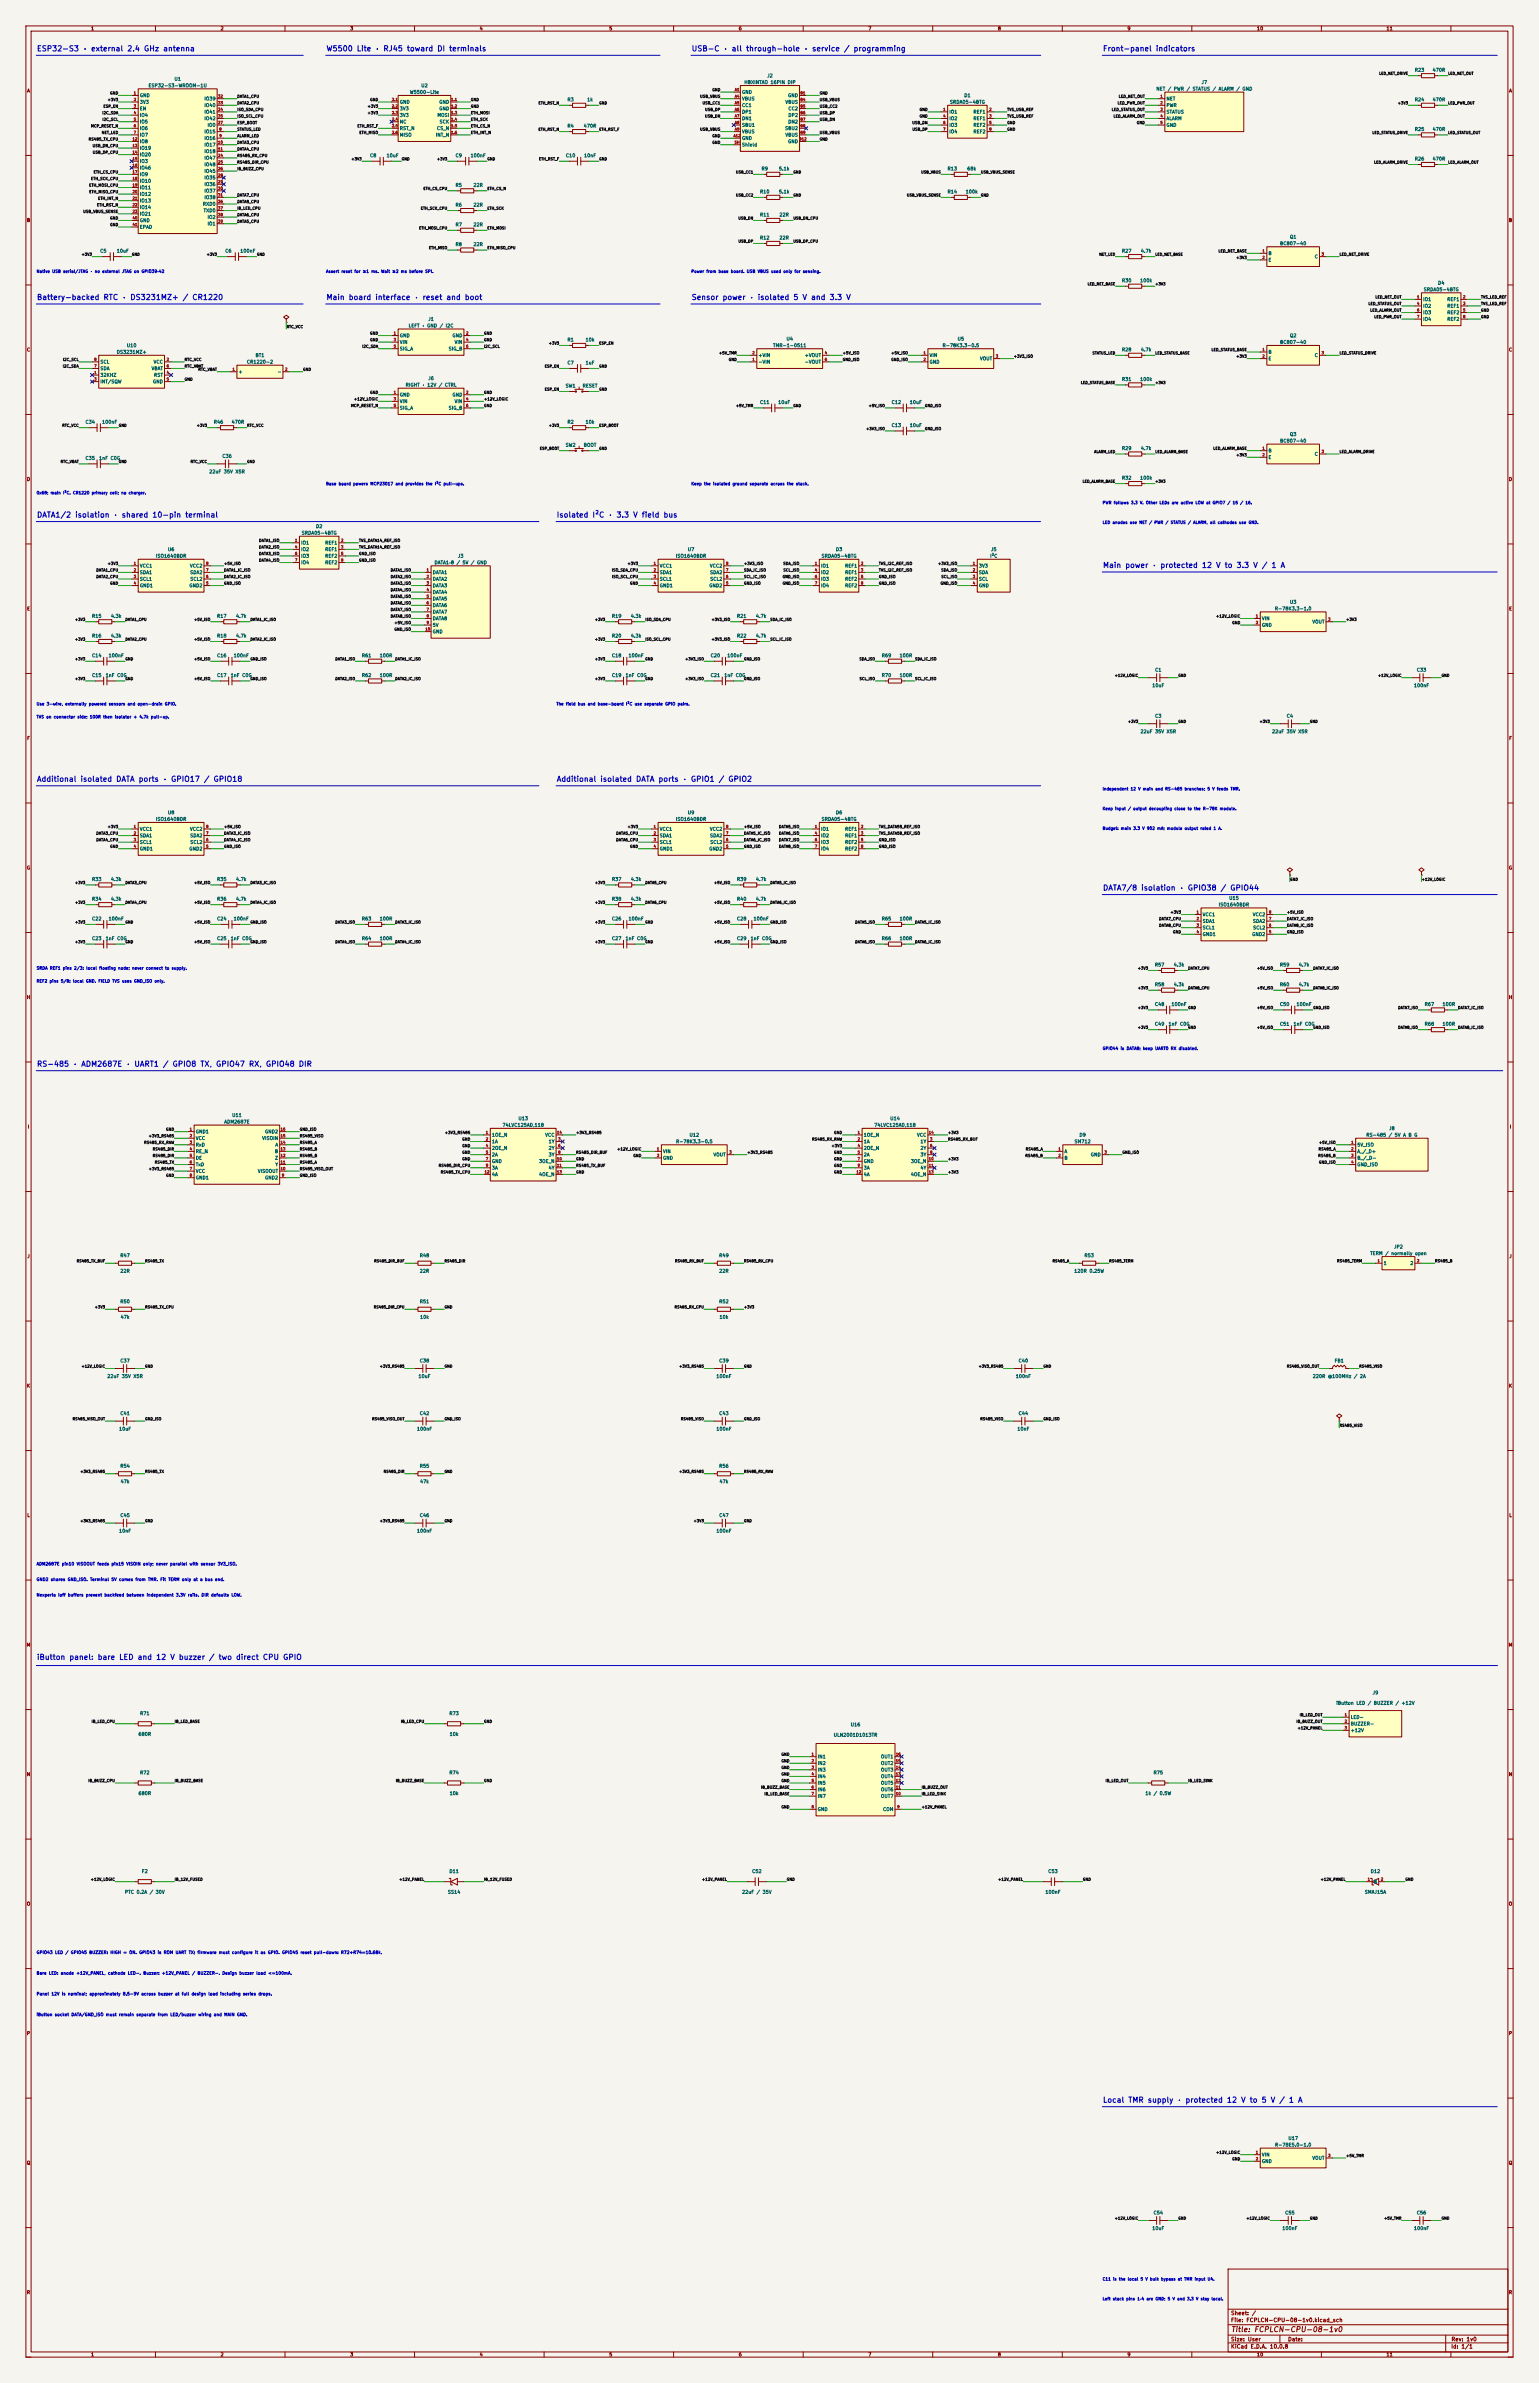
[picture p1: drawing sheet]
<svg xmlns="http://www.w3.org/2000/svg" width="594mm" height="920mm" viewBox="0 0 594 920" stroke-linecap="round" stroke-linejoin="round" font-family="sans-serif">
<defs><g id="words">
<g font-size="2.1" fill="#0000c2">
<text x="14.1" y="20.3">ESP32-S3 · external 2.4 GHz antenna</text>
<text x="125.8" y="20.3">W5500 Lite · RJ45 toward DI terminals</text>
<text x="266.8" y="20.3">USB-C · all through-hole · service / programming</text>
<text x="425.5" y="20.3">Front-panel indicators</text>
<text x="14.1" y="116.3">Battery-backed RTC · DS3231MZ+ / CR1220</text>
<text x="125.8" y="116.3">Main board interface · reset and boot</text>
<text x="266.8" y="116.3">Sensor power · isolated 5 V and 3.3 V</text>
<text x="14.1" y="200.3">DATA1/2 isolation · shared 10-pin terminal</text>
<text x="214.7" y="200.3">Isolated I²C · 3.3 V field bus</text>
<text x="425.5" y="219.7">Main power · protected 12 V to 3.3 V / 1 A</text>
<text x="14.1" y="302.3">Additional isolated DATA ports · GPIO17 / GPIO18</text>
<text x="214.7" y="302.3">Additional isolated DATA ports · GPIO1 / GPIO2</text>
<text x="425.5" y="344.3">DATA7/8 isolation · GPIO38 / GPIO44</text>
<text x="14.1" y="412.3">RS-485 · ADM2687E · UART1 / GPIO8 TX, GPIO47 RX, GPIO48 DIR</text>
<text x="14.1" y="641.3">iButton panel: bare LED and 12 V buzzer / two direct CPU GPIO</text>
<text x="425.5" y="812.3">Local TMR supply · protected 12 V to 5 V / 1 A</text>
</g>
<text font-size="2" fill="#840000" x="475" y="900.8">Title: FCPLCN-CPU-08-1v0</text>
<g font-size="1.5" fill="#840000">
<text x="475" y="896.9">File: FCPLCN-CPU-08-1v0.kicad_sch</text>
<text x="475" y="894.2">Sheet: /</text>
<text x="475" y="904.3">Size: User</text>
<text x="497" y="904.3">Date:</text>
<text x="560" y="904.2">Rev: 1v0</text>
<text x="475" y="907.1">KiCad E.D.A. 10.0.8</text>
<text x="560" y="907.1">Id: 1/1</text>
</g>
<g font-size="1.3" fill="#840000">
<text x="35" y="12">1</text>
<text x="85" y="12">2</text>
<text x="135" y="12">3</text>
<text x="185" y="12">4</text>
<text x="235" y="12">5</text>
<text x="285" y="12">6</text>
<text x="335" y="12">7</text>
<text x="385" y="12">8</text>
<text x="435" y="12">9</text>
<text x="485" y="12">10</text>
<text x="535" y="12">11</text>
<text x="10.3" y="36">A</text>
<text x="582.3" y="36">A</text>
<text x="10.2" y="86">B</text>
<text x="582.2" y="86">B</text>
<text x="10.2" y="136">C</text>
<text x="582.2" y="136">C</text>
<text x="10.2" y="186">D</text>
<text x="582.2" y="186">D</text>
<text x="10.3" y="236">E</text>
<text x="582.3" y="236">E</text>
<text x="10.3" y="286">F</text>
<text x="582.3" y="286">F</text>
<text x="10.2" y="336">G</text>
<text x="582.2" y="336">G</text>
<text x="10.2" y="386">H</text>
<text x="582.2" y="386">H</text>
<text x="10.6" y="436">I</text>
<text x="582.6" y="436">I</text>
<text x="10.4" y="486">J</text>
<text x="582.4" y="486">J</text>
<text x="10.2" y="536">K</text>
<text x="582.2" y="536">K</text>
<text x="10.3" y="586">L</text>
<text x="582.3" y="586">L</text>
<text x="10.1" y="636">M</text>
<text x="582.1" y="636">M</text>
<text x="10.2" y="686">N</text>
<text x="582.2" y="686">N</text>
<text x="10.2" y="736">O</text>
<text x="582.2" y="736">O</text>
<text x="10.2" y="786">P</text>
<text x="582.2" y="786">P</text>
<text x="10.2" y="836">Q</text>
<text x="582.2" y="836">Q</text>
<text x="10.2" y="886">R</text>
<text x="582.2" y="886">R</text>
<text x="35" y="910">1</text>
<text x="85" y="910">2</text>
<text x="135" y="910">3</text>
<text x="185" y="910">4</text>
<text x="235" y="910">5</text>
<text x="285" y="910">6</text>
<text x="335" y="910">7</text>
<text x="385" y="910">8</text>
<text x="435" y="910">9</text>
<text x="485" y="910">10</text>
<text x="535" y="910">11</text>
</g>
<g font-size="1.3" fill="#006464">
<text x="545.9" y="28">R23</text>
<text x="552.8" y="28">470R</text>
<text x="57.2" y="34">ESP32-S3-WROOM-1U</text>
<text x="67.2" y="31.5">U1</text>
<text x="162.4" y="34">U2</text>
<text x="287.1" y="32.7">HBXINTAO 16PIN DIP</text>
<text x="296" y="30.2">J2</text>
<text x="446.2" y="35.3">NET / PWR / STATUS / ALARM / GND</text>
<text x="463.6" y="32.7">J7</text>
<text x="53.8" y="37.8">GND</text>
<text x="53.8" y="40.3">3V3</text>
<text x="78.7" y="39.1">IO39</text>
<text x="78.7" y="41.6">IO40</text>
<text x="154.2" y="40.3">GND</text>
<text x="158" y="36.5">W5500-Lite</text>
<text x="169.4" y="40.3">GND</text>
<text x="218.9" y="39.4">R3</text>
<text x="226.5" y="39.4">1k</text>
<text x="286.2" y="36.5">GND</text>
<text x="286.2" y="39.1">VBUS</text>
<text x="286.2" y="41.6">CC1</text>
<text x="303" y="40.3">VBUS</text>
<text x="304" y="37.8">GND</text>
<text x="366.5" y="40.3">SRDA05-4BTG</text>
<text x="372" y="37.8">D1</text>
<text x="450.1" y="39.1">NET</text>
<text x="450.1" y="41.6">PWR</text>
<text x="545.9" y="39.4">R24</text>
<text x="552.8" y="39.4">470R</text>
<text x="53.8" y="42.9">EN</text>
<text x="53.8" y="45.4">IO4</text>
<text x="53.8" y="48">IO5</text>
<text x="78.7" y="44.2">IO41</text>
<text x="78.7" y="46.7">IO42</text>
<text x="154.2" y="42.9">3V3</text>
<text x="154.2" y="45.4">3V3</text>
<text x="154.2" y="48">NC</text>
<text x="168.7" y="45.4">MOSI</text>
<text x="169.4" y="42.9">GND</text>
<text x="169.5" y="48">SCK</text>
<text x="286.2" y="44.2">DP1</text>
<text x="286.2" y="46.7">DN1</text>
<text x="304.1" y="48">DN2</text>
<text x="304.1" y="42.9">CC2</text>
<text x="304.1" y="45.4">DP2</text>
<text x="366.2" y="44.2">IO1</text>
<text x="366.2" y="46.7">IO2</text>
<text x="375.5" y="44.2">REF1</text>
<text x="375.5" y="46.7">REF1</text>
<text x="450.1" y="44.2">STATUS</text>
<text x="450.1" y="46.7">ALARM</text>
<text x="53.8" y="50.5">IO6</text>
<text x="53.8" y="53">IO7</text>
<text x="78.7" y="51.8">IO15</text>
<text x="79.9" y="49.2">IO0</text>
<text x="154.2" y="50.5">RST_N</text>
<text x="154.2" y="53">MISO</text>
<text x="168.1" y="53">INT_N</text>
<text x="168.5" y="50.5">CS_N</text>
<text x="218.9" y="49.6">R4</text>
<text x="225.1" y="49.6">470R</text>
<text x="286.2" y="49.2">SBU1</text>
<text x="286.2" y="51.8">VBUS</text>
<text x="302.9" y="50.5">SBU2</text>
<text x="303" y="53">VBUS</text>
<text x="366.2" y="49.2">IO3</text>
<text x="366.2" y="51.8">IO4</text>
<text x="375.5" y="49.2">REF2</text>
<text x="375.5" y="51.8">REF2</text>
<text x="450.1" y="49.2">GND</text>
<text x="545.9" y="50.8">R25</text>
<text x="552.8" y="50.8">470R</text>
<text x="53.8" y="55.6">IO8</text>
<text x="53.8" y="58.1">IO19</text>
<text x="78.7" y="54.3">IO16</text>
<text x="78.7" y="56.9">IO17</text>
<text x="78.7" y="59.4">IO18</text>
<text x="286.2" y="54.3">GND</text>
<text x="286.2" y="56.9">Shield</text>
<text x="304" y="55.6">GND</text>
<text x="53.8" y="60.7">IO20</text>
<text x="53.8" y="63.2">IO3</text>
<text x="53.8" y="65.7">IO46</text>
<text x="78.7" y="61.9">IO47</text>
<text x="78.7" y="64.5">IO48</text>
<text x="142.7" y="61">C8</text>
<text x="149.1" y="61">10uF</text>
<text x="175.7" y="61">C9</text>
<text x="181.5" y="61">100nF</text>
<text x="218.2" y="61">C10</text>
<text x="225.3" y="61">10nF</text>
<text x="545.9" y="62.3">R26</text>
<text x="552.8" y="62.3">470R</text>
<text x="53.8" y="68.3">IO9</text>
<text x="53.8" y="70.8">IO10</text>
<text x="78.7" y="67">IO45</text>
<text x="78.7" y="69.6">IO35</text>
<text x="293.8" y="66.1">R9</text>
<text x="300.5" y="66.1">5.1k</text>
<text x="365.6" y="66.1">R13</text>
<text x="373.2" y="66.1">68k</text>
<text x="53.8" y="73.4">IO11</text>
<text x="53.8" y="75.9">IO12</text>
<text x="78.7" y="72.1">IO36</text>
<text x="78.7" y="74.6">IO37</text>
<text x="78.7" y="77.2">IO38</text>
<text x="175.7" y="72.4">R5</text>
<text x="182.6" y="72.4">22R</text>
<text x="293.2" y="75">R10</text>
<text x="300.5" y="75">5.1k</text>
<text x="365.6" y="75">R14</text>
<text x="372.6" y="75">100k</text>
<text x="53.8" y="78.4">IO13</text>
<text x="53.8" y="81">IO14</text>
<text x="53.8" y="83.5">IO21</text>
<text x="78.1" y="79.7">RXD0</text>
<text x="78.4" y="82.3">TXD0</text>
<text x="175.7" y="80.1">R6</text>
<text x="182.6" y="80.1">22R</text>
<text x="293.2" y="83.9">R11</text>
<text x="300.7" y="83.9">22R</text>
<text x="53.8" y="86.1">GND</text>
<text x="53.8" y="88.6">EPAD</text>
<text x="79.9" y="84.8">IO2</text>
<text x="79.9" y="87.3">IO1</text>
<text x="175.7" y="87.7">R7</text>
<text x="182.6" y="87.7">22R</text>
<text x="175.7" y="95.3">R8</text>
<text x="182.6" y="95.3">22R</text>
<text x="293.2" y="92.8">R12</text>
<text x="300.7" y="92.8">22R</text>
<text x="493.9" y="95">BC807-40</text>
<text x="497.7" y="92.4">Q1</text>
<text x="38.5" y="97.8">C5</text>
<text x="44.9" y="97.8">10uF</text>
<text x="86.8" y="97.8">C6</text>
<text x="92.6" y="97.8">100nF</text>
<text x="432.9" y="97.8">R27</text>
<text x="440.2" y="97.8">4.7k</text>
<text x="489.4" y="98.8">B</text>
<text x="489.4" y="101.3">E</text>
<text x="507.3" y="100">C</text>
<text x="432.9" y="109.3">R30</text>
<text x="439.9" y="109.3">100k</text>
<text x="549.4" y="112.7">SRDA05-4BTG</text>
<text x="554.9" y="110.2">D4</text>
<text x="549.1" y="116.5">IO1</text>
<text x="549.1" y="119.1">IO2</text>
<text x="558.4" y="116.5">REF1</text>
<text x="558.4" y="119.1">REF1</text>
<text x="165.2" y="124.2">J1</text>
<text x="549.1" y="121.6">IO3</text>
<text x="549.1" y="124.2">IO4</text>
<text x="558.4" y="121.6">REF2</text>
<text x="558.4" y="124.2">REF2</text>
<text x="154.2" y="130.5">GND</text>
<text x="157.6" y="126.7">LEFT · GND / I2C</text>
<text x="174.5" y="130.5">GND</text>
<text x="303.4" y="131.8">U4</text>
<text x="369.4" y="131.8">U5</text>
<text x="497.7" y="130.5">Q2</text>
<text x="44.9" y="136.9">DS3231MZ+</text>
<text x="48.8" y="134.3">U10</text>
<text x="154.2" y="133.1">VIN</text>
<text x="154.2" y="135.6">SIG_A</text>
<text x="173" y="135.6">SIG_B</text>
<text x="175.3" y="133.1">VIN</text>
<text x="218.9" y="132.1">R1</text>
<text x="225.9" y="132.1">10k</text>
<text x="298.2" y="134.3">TMR-1-0511</text>
<text x="363.6" y="134.3">R-78K3.3-0.5</text>
<text x="432.9" y="135.9">R28</text>
<text x="440.2" y="135.9">4.7k</text>
<text x="489.4" y="136.9">B</text>
<text x="493.9" y="133.1">BC807-40</text>
<text x="38.6" y="143.2">SDA</text>
<text x="38.6" y="140.7">SCL</text>
<text x="58.4" y="143.2">VBAT</text>
<text x="59.1" y="140.7">VCC</text>
<text x="95.1" y="140.7">CR1220-2</text>
<text x="98.5" y="138.1">BT1</text>
<text x="218.9" y="141">C7</text>
<text x="225.9" y="141">1uF</text>
<text x="292.6" y="140.7">−VIN</text>
<text x="292.6" y="138.1">+VIN</text>
<text x="310.5" y="138.1">+VOUT</text>
<text x="310.5" y="140.7">−VOUT</text>
<text x="358.6" y="138.1">VIN</text>
<text x="358.6" y="140.7">GND</text>
<text x="378.1" y="139.4">VOUT</text>
<text x="489.4" y="139.4">E</text>
<text x="507.3" y="138.1">C</text>
<text x="38.6" y="145.8">32KHZ</text>
<text x="38.6" y="148.3">INT/SQW</text>
<text x="58.9" y="148.3">GND</text>
<text x="59.3" y="145.8">RST</text>
<text x="91.9" y="144.5">+</text>
<text x="106.9" y="144.5">−</text>
<text x="156.4" y="149.6">RIGHT · 12V / CTRL</text>
<text x="165.2" y="147">J6</text>
<text x="218.2" y="149.9">SW1</text>
<text x="224.7" y="149.9">RESET</text>
<text x="432.9" y="147.4">R31</text>
<text x="439.9" y="147.4">100k</text>
<text x="154.2" y="153.4">GND</text>
<text x="154.2" y="155.9">VIN</text>
<text x="174.5" y="153.4">GND</text>
<text x="175.3" y="155.9">VIN</text>
<text x="154.2" y="158.5">SIG_A</text>
<text x="173" y="158.5">SIG_B</text>
<text x="293.2" y="156.3">C11</text>
<text x="300.2" y="156.3">10uF</text>
<text x="344" y="156.3">C12</text>
<text x="351" y="156.3">10uF</text>
<text x="32.8" y="163.9">C34</text>
<text x="39.2" y="163.9">100nF</text>
<text x="82.4" y="163.9">R46</text>
<text x="89.3" y="163.9">470R</text>
<text x="218.9" y="163.9">R2</text>
<text x="225.9" y="163.9">10k</text>
<text x="344" y="165.1">C13</text>
<text x="351" y="165.1">10uF</text>
<text x="218.2" y="172.8">SW2</text>
<text x="225.1" y="172.8">BOOT</text>
<text x="493.9" y="171.2">BC807-40</text>
<text x="497.7" y="168.6">Q3</text>
<text x="32.8" y="177.8">C35</text>
<text x="38.1" y="177.8">1nF C0G</text>
<text x="85.7" y="177">C36</text>
<text x="432.9" y="174">R29</text>
<text x="440.2" y="174">4.7k</text>
<text x="489.4" y="175">B</text>
<text x="489.4" y="177.5">E</text>
<text x="507.3" y="176.2">C</text>
<text x="80.6" y="183">22uF 35V X5R</text>
<text x="432.9" y="185.5">R32</text>
<text x="439.9" y="185.5">100k</text>
<text x="116.3" y="206.7">SRDA05-4BTG</text>
<text x="121.8" y="204.2">D2</text>
<text x="60" y="215.6">ISO1640BDR</text>
<text x="64.6" y="213.1">U6</text>
<text x="116.1" y="210.5">IO1</text>
<text x="116.1" y="213.1">IO2</text>
<text x="116.1" y="215.6">IO3</text>
<text x="125.4" y="210.5">REF1</text>
<text x="125.4" y="213.1">REF1</text>
<text x="125.4" y="215.6">REF2</text>
<text x="176.6" y="215.6">J3</text>
<text x="260.7" y="215.6">ISO1640BDR</text>
<text x="265.3" y="213.1">U7</text>
<text x="316.9" y="215.6">SRDA05-4BTG</text>
<text x="322.5" y="213.1">D3</text>
<text x="382" y="215.6">I²C</text>
<text x="382.3" y="213.1">J5</text>
<text x="53.8" y="219.4">VCC1</text>
<text x="53.8" y="222">SDA1</text>
<text x="73.2" y="219.4">VCC2</text>
<text x="73.2" y="222">SDA2</text>
<text x="116.1" y="218.1">IO4</text>
<text x="125.4" y="218.1">REF2</text>
<text x="166.9" y="222">DATA1</text>
<text x="167.5" y="218.1">DATA1–8 / 5V / GND</text>
<text x="254.5" y="219.4">VCC1</text>
<text x="254.5" y="222">SDA1</text>
<text x="273.8" y="219.4">VCC2</text>
<text x="273.9" y="222">SDA2</text>
<text x="316.7" y="219.4">IO1</text>
<text x="316.7" y="222">IO2</text>
<text x="326" y="219.4">REF1</text>
<text x="326" y="222">REF1</text>
<text x="377.7" y="219.4">3V3</text>
<text x="377.7" y="222">SDA</text>
<text x="53.8" y="224.5">SCL1</text>
<text x="53.8" y="227">GND1</text>
<text x="72.9" y="227">GND2</text>
<text x="73.3" y="224.5">SCL2</text>
<text x="166.9" y="224.5">DATA2</text>
<text x="166.9" y="227">DATA3</text>
<text x="254.5" y="224.5">SCL1</text>
<text x="254.5" y="227">GND1</text>
<text x="273.6" y="227">GND2</text>
<text x="273.9" y="224.5">SCL2</text>
<text x="316.7" y="224.5">IO3</text>
<text x="316.7" y="227">IO4</text>
<text x="326" y="224.5">REF2</text>
<text x="326" y="227">REF2</text>
<text x="377.7" y="224.5">SCL</text>
<text x="377.7" y="227">GND</text>
<text x="166.9" y="229.6">DATA4</text>
<text x="166.9" y="232.1">DATA5</text>
<text x="497.7" y="233.4">U3</text>
<text x="35.4" y="238.8">R15</text>
<text x="42.7" y="238.8">4.3k</text>
<text x="83.6" y="238.8">R17</text>
<text x="90.9" y="238.8">4.7k</text>
<text x="166.9" y="234.7">DATA6</text>
<text x="166.9" y="237.2">DATA7</text>
<text x="166.9" y="239.7">DATA8</text>
<text x="236" y="238.8">R19</text>
<text x="243.3" y="238.8">4.3k</text>
<text x="284.3" y="238.8">R21</text>
<text x="291.6" y="238.8">4.7k</text>
<text x="486.9" y="239.7">VIN</text>
<text x="491.9" y="235.9">R-78K3.3-1.0</text>
<text x="166.9" y="242.3">5V</text>
<text x="166.9" y="244.8">GND</text>
<text x="486.9" y="242.3">GND</text>
<text x="506.4" y="241">VOUT</text>
<text x="35.4" y="246.4">R16</text>
<text x="42.7" y="246.4">4.3k</text>
<text x="83.6" y="246.4">R18</text>
<text x="90.9" y="246.4">4.7k</text>
<text x="236" y="246.4">R20</text>
<text x="243.3" y="246.4">4.3k</text>
<text x="284.3" y="246.4">R22</text>
<text x="291.6" y="246.4">4.7k</text>
<text x="35.4" y="254">C14</text>
<text x="41.8" y="254">100nF</text>
<text x="83.6" y="254">C16</text>
<text x="90" y="254">100nF</text>
<text x="139.5" y="254">R61</text>
<text x="146.4" y="254">100R</text>
<text x="236" y="254">C18</text>
<text x="242.4" y="254">100nF</text>
<text x="274.1" y="254">C20</text>
<text x="280.5" y="254">100nF</text>
<text x="340.2" y="254">R69</text>
<text x="347.1" y="254">100R</text>
<text x="35.4" y="261.7">C15</text>
<text x="40.6" y="261.7">1nF C0G</text>
<text x="83.6" y="261.7">C17</text>
<text x="88.9" y="261.7">1nF C0G</text>
<text x="139.5" y="261.7">R62</text>
<text x="146.4" y="261.7">100R</text>
<text x="236" y="261.7">C19</text>
<text x="241.3" y="261.7">1nF C0G</text>
<text x="274.1" y="261.7">C21</text>
<text x="279.4" y="261.7">1nF C0G</text>
<text x="340.2" y="261.7">R70</text>
<text x="347.1" y="261.7">100R</text>
<text x="445.7" y="259.6">C1</text>
<text x="546.7" y="259.6">C33</text>
<text x="444.6" y="265.6">10uF</text>
<text x="545.6" y="265.6">100nF</text>
<text x="445.7" y="277.4">C3</text>
<text x="496.5" y="277.4">C4</text>
<text x="440" y="283.4">22uF 35V X5R</text>
<text x="490.8" y="283.4">22uF 35V X5R</text>
<text x="60" y="317.2">ISO1640BDR</text>
<text x="64.6" y="314.7">U8</text>
<text x="260.7" y="317.2">ISO1640BDR</text>
<text x="265.3" y="314.7">U9</text>
<text x="316.9" y="317.2">SRDA05-4BTG</text>
<text x="322.5" y="314.7">D6</text>
<text x="53.8" y="321">VCC1</text>
<text x="53.8" y="323.6">SDA1</text>
<text x="73.2" y="321">VCC2</text>
<text x="73.2" y="323.6">SDA2</text>
<text x="254.5" y="321">VCC1</text>
<text x="254.5" y="323.6">SDA1</text>
<text x="273.8" y="321">VCC2</text>
<text x="273.9" y="323.6">SDA2</text>
<text x="316.7" y="321">IO1</text>
<text x="316.7" y="323.6">IO2</text>
<text x="326" y="321">REF1</text>
<text x="326" y="323.6">REF1</text>
<text x="53.8" y="326.1">SCL1</text>
<text x="53.8" y="328.6">GND1</text>
<text x="72.9" y="328.6">GND2</text>
<text x="73.3" y="326.1">SCL2</text>
<text x="254.5" y="326.1">SCL1</text>
<text x="254.5" y="328.6">GND1</text>
<text x="273.6" y="328.6">GND2</text>
<text x="273.9" y="326.1">SCL2</text>
<text x="316.7" y="326.1">IO3</text>
<text x="316.7" y="328.6">IO4</text>
<text x="326" y="326.1">REF2</text>
<text x="326" y="328.6">REF2</text>
<text x="35.4" y="340.4">R33</text>
<text x="42.7" y="340.4">4.3k</text>
<text x="83.6" y="340.4">R35</text>
<text x="90.9" y="340.4">4.7k</text>
<text x="236" y="340.4">R37</text>
<text x="243.3" y="340.4">4.3k</text>
<text x="284.3" y="340.4">R39</text>
<text x="291.6" y="340.4">4.7k</text>
<text x="474.2" y="347.7">U15</text>
<text x="35.4" y="348">R34</text>
<text x="42.7" y="348">4.3k</text>
<text x="83.6" y="348">R36</text>
<text x="90.9" y="348">4.7k</text>
<text x="236" y="348">R38</text>
<text x="243.3" y="348">4.3k</text>
<text x="284.3" y="348">R40</text>
<text x="291.6" y="348">4.7k</text>
<text x="470.2" y="350.2">ISO1640BDR</text>
<text x="35.4" y="355.6">C22</text>
<text x="41.8" y="355.6">100nF</text>
<text x="83.6" y="355.6">C24</text>
<text x="90" y="355.6">100nF</text>
<text x="139.5" y="355.6">R63</text>
<text x="146.4" y="355.6">100R</text>
<text x="236" y="355.6">C26</text>
<text x="242.4" y="355.6">100nF</text>
<text x="284.3" y="355.6">C28</text>
<text x="290.7" y="355.6">100nF</text>
<text x="340.2" y="355.6">R65</text>
<text x="347.1" y="355.6">100R</text>
<text x="464" y="354">VCC1</text>
<text x="464" y="356.6">SDA1</text>
<text x="464" y="359.1">SCL1</text>
<text x="483.4" y="354">VCC2</text>
<text x="483.4" y="356.6">SDA2</text>
<text x="483.5" y="359.1">SCL2</text>
<text x="35.4" y="363.3">C23</text>
<text x="40.6" y="363.3">1nF C0G</text>
<text x="83.6" y="363.3">C25</text>
<text x="88.9" y="363.3">1nF C0G</text>
<text x="139.5" y="363.3">R64</text>
<text x="146.4" y="363.3">100R</text>
<text x="236" y="363.3">C27</text>
<text x="241.3" y="363.3">1nF C0G</text>
<text x="284.3" y="363.3">C29</text>
<text x="289.6" y="363.3">1nF C0G</text>
<text x="340.2" y="363.3">R66</text>
<text x="347.1" y="363.3">100R</text>
<text x="464" y="361.7">GND1</text>
<text x="483.1" y="361.7">GND2</text>
<text x="445.6" y="373.4">R57</text>
<text x="452.9" y="373.4">4.3k</text>
<text x="493.8" y="373.4">R59</text>
<text x="501.2" y="373.4">4.7k</text>
<text x="445.6" y="381">R58</text>
<text x="452.9" y="381">4.3k</text>
<text x="493.8" y="381">R60</text>
<text x="501.2" y="381">4.7k</text>
<text x="445.6" y="388.7">C48</text>
<text x="452" y="388.7">100nF</text>
<text x="493.8" y="388.7">C50</text>
<text x="500.2" y="388.7">100nF</text>
<text x="549.7" y="388.7">R67</text>
<text x="556.6" y="388.7">100R</text>
<text x="445.6" y="396.3">C49</text>
<text x="450.8" y="396.3">1nF C0G</text>
<text x="493.8" y="396.3">C51</text>
<text x="499.1" y="396.3">1nF C0G</text>
<text x="549.7" y="396.3">R68</text>
<text x="556.6" y="396.3">100R</text>
<text x="89.4" y="431.5">U11</text>
<text x="75.4" y="437.9">GND1</text>
<text x="86.4" y="434">ADM2687E</text>
<text x="102.1" y="437.9">GND2</text>
<text x="193.8" y="435.3">74LVC125AD,118</text>
<text x="199.9" y="432.8">U13</text>
<text x="337.3" y="435.3">74LVC125AD,118</text>
<text x="343.4" y="432.8">U14</text>
<text x="536" y="436.6">J8</text>
<text x="75.4" y="440.4">VCC</text>
<text x="75.4" y="442.9">RxD</text>
<text x="101" y="440.4">VISOIN</text>
<text x="106.1" y="442.9">A</text>
<text x="189.7" y="439.1">1OE_N</text>
<text x="189.7" y="441.7">1A</text>
<text x="210.3" y="439.1">VCC</text>
<text x="211.6" y="441.7">1Y</text>
<text x="260.8" y="441.7">R-78K3.3-0.5</text>
<text x="266" y="439.1">U12</text>
<text x="333.2" y="439.1">1OE_N</text>
<text x="333.2" y="441.7">1A</text>
<text x="353.8" y="439.1">VCC</text>
<text x="355.1" y="441.7">1Y</text>
<text x="414.6" y="441.7">SM712</text>
<text x="416.5" y="439.1">D9</text>
<text x="523.7" y="442.9">5V_ISO</text>
<text x="527.2" y="439.1">RS-485 / 5V A B G</text>
<text x="75.4" y="445.5">RE_N</text>
<text x="75.4" y="448">DE</text>
<text x="105.9" y="445.5">B</text>
<text x="106" y="448">Z</text>
<text x="189.7" y="444.2">2OE_N</text>
<text x="189.7" y="446.7">2A</text>
<text x="189.7" y="449.3">GND</text>
<text x="207.9" y="449.3">3OE_N</text>
<text x="211.6" y="444.2">2Y</text>
<text x="211.6" y="446.7">3Y</text>
<text x="255.8" y="445.5">VIN</text>
<text x="255.8" y="448">GND</text>
<text x="275.2" y="446.7">VOUT</text>
<text x="333.2" y="444.2">2OE_N</text>
<text x="333.2" y="446.7">2A</text>
<text x="333.2" y="449.3">GND</text>
<text x="351.4" y="449.3">3OE_N</text>
<text x="355.1" y="444.2">2Y</text>
<text x="355.1" y="446.7">3Y</text>
<text x="410.7" y="445.5">A</text>
<text x="410.7" y="448">B</text>
<text x="420.8" y="446.7">GND</text>
<text x="523.7" y="445.5">A_/_D+</text>
<text x="523.7" y="448">B_/_D-</text>
<text x="75.4" y="450.6">TxD</text>
<text x="75.4" y="453.1">VCC</text>
<text x="75.4" y="455.6">GND1</text>
<text x="99.4" y="453.1">VISOOUT</text>
<text x="102.1" y="455.6">GND2</text>
<text x="106.1" y="450.6">Y</text>
<text x="189.7" y="451.8">3A</text>
<text x="189.7" y="454.4">4A</text>
<text x="207.9" y="454.4">4OE_N</text>
<text x="211.6" y="451.8">4Y</text>
<text x="333.2" y="451.8">3A</text>
<text x="333.2" y="454.4">4A</text>
<text x="351.4" y="454.4">4OE_N</text>
<text x="355.1" y="451.8">4Y</text>
<text x="523.7" y="450.6">GND_ISO</text>
<text x="46.3" y="485.7">R47</text>
<text x="161.9" y="485.7">R48</text>
<text x="277.4" y="485.7">R49</text>
<text x="418.4" y="485.7">R53</text>
<text x="528.7" y="484.8">TERM / normally open</text>
<text x="537.9" y="482.3">JP2</text>
<text x="46.3" y="491.7">22R</text>
<text x="161.9" y="491.7">22R</text>
<text x="277.4" y="491.7">22R</text>
<text x="414.5" y="491.7">120R 0.25W</text>
<text x="533.9" y="488.7">1</text>
<text x="544.2" y="488.7">2</text>
<text x="46.3" y="503.4">R50</text>
<text x="161.9" y="503.4">R51</text>
<text x="277.4" y="503.4">R52</text>
<text x="46.4" y="509.4">47k</text>
<text x="162" y="509.4">10k</text>
<text x="277.5" y="509.4">10k</text>
<text x="46.3" y="526.3">C37</text>
<text x="161.9" y="526.3">C38</text>
<text x="277.4" y="526.3">C39</text>
<text x="393" y="526.3">C40</text>
<text x="515" y="526.3">FB1</text>
<text x="41.2" y="532.3">22uF 35V X5R</text>
<text x="161.4" y="532.3">10uF</text>
<text x="276.3" y="532.3">100nF</text>
<text x="391.9" y="532.3">100nF</text>
<text x="506.5" y="532.3">220R @100MHz / 2A</text>
<text x="46.3" y="546.6">C41</text>
<text x="161.9" y="546.6">C42</text>
<text x="277.4" y="546.6">C43</text>
<text x="393" y="546.6">C44</text>
<text x="45.8" y="552.6">10uF</text>
<text x="160.8" y="552.6">100nF</text>
<text x="276.3" y="552.6">100nF</text>
<text x="392.5" y="552.6">10nF</text>
<text x="46.3" y="566.9">R54</text>
<text x="161.9" y="566.9">R55</text>
<text x="277.4" y="566.9">R56</text>
<text x="46.4" y="572.9">47k</text>
<text x="162" y="572.9">47k</text>
<text x="277.5" y="572.9">47k</text>
<text x="46.3" y="586">C45</text>
<text x="161.9" y="586">C46</text>
<text x="277.4" y="586">C47</text>
<text x="45.8" y="592">10nF</text>
<text x="160.8" y="592">100nF</text>
<text x="276.3" y="592">100nF</text>
<text x="515.6" y="658.5">iButton LED / BUZZER / +12V</text>
<text x="529.6" y="654.5">J9</text>
<text x="53.9" y="662.5">R71</text>
<text x="173.3" y="662.5">R73</text>
<text x="521.2" y="663.9">LED-</text>
<text x="53.3" y="670.5">680R</text>
<text x="173.4" y="670.5">10k</text>
<text x="321.6" y="670.8">ULN2001D1013TR</text>
<text x="328.2" y="666.8">U16</text>
<text x="521.2" y="666.5">BUZZER-</text>
<text x="521.2" y="669">+12V</text>
<text x="315.4" y="679.2">IN1</text>
<text x="315.4" y="681.7">IN2</text>
<text x="339.9" y="681.7">OUT2</text>
<text x="339.9" y="679.2">OUT1</text>
<text x="53.9" y="685.3">R72</text>
<text x="173.3" y="685.3">R74</text>
<text x="315.4" y="684.2">IN3</text>
<text x="315.4" y="686.8">IN4</text>
<text x="315.4" y="689.3">IN5</text>
<text x="339.9" y="689.3">OUT5</text>
<text x="339.9" y="686.8">OUT4</text>
<text x="339.9" y="684.2">OUT3</text>
<text x="445.1" y="685.3">R75</text>
<text x="53.3" y="693.3">680R</text>
<text x="173.4" y="693.3">10k</text>
<text x="315.4" y="691.9">IN6</text>
<text x="315.4" y="694.4">IN7</text>
<text x="339.9" y="694.4">OUT7</text>
<text x="339.9" y="691.9">OUT6</text>
<text x="441.9" y="693.3">1k / 0.5W</text>
<text x="315.4" y="699.5">GND</text>
<text x="340.7" y="699.5">COM</text>
<text x="54.6" y="723.4">F2</text>
<text x="173.3" y="723.4">D11</text>
<text x="290.1" y="723.4">C52</text>
<text x="404.4" y="723.4">C53</text>
<text x="528.9" y="723.4">D12</text>
<text x="48.1" y="731.4">PTC 0.2A / 30V</text>
<text x="172.7" y="731.4">SS14</text>
<text x="286.3" y="731.4">22uF / 35V</text>
<text x="403.3" y="731.4">100nF</text>
<text x="526.6" y="731.4">SMAJ15A</text>
<text x="530.1" y="727.4">K</text>
<text x="530.3" y="727.4">A</text>
<text x="497.1" y="826.5">U17</text>
<text x="486.9" y="832.8">VIN</text>
<text x="492" y="829">R-78E5.0-1.0</text>
<text x="486.9" y="835.4">GND</text>
<text x="506.4" y="834.1">VOUT</text>
<text x="445.1" y="855.2">C54</text>
<text x="495.9" y="855.2">C55</text>
<text x="546.7" y="855.2">C56</text>
<text x="444.6" y="861.2">10uF</text>
<text x="494.8" y="861.2">100nF</text>
<text x="545.6" y="861.2">100nF</text>
</g>
<g font-size="1.2" fill="#0000c2">
<text x="14" y="604.6">ADM2687E pin10 VISOOUT feeds pin15 VISOIN only; never parallel with sensor 3V3_ISO.</text>
<text x="14" y="610.6">GND2 shares GND_ISO. Terminal 5V comes from TMR. Fit TERM only at a bus end.</text>
<text x="14" y="616.6">Nexperia Ioff buffers prevent backfeed between independent 3.3V rails. DIR defaults LOW.</text>
<text x="14" y="754.6">GPIO43 LED / GPIO45 BUZZER: HIGH = ON. GPIO43 is ROM UART TX; firmware must configure it as GPIO. GPIO45 reset pull-down: R72+R74=10.68k.</text>
<text x="14" y="762.6">Bare LED: anode +12V_PANEL, cathode LED-. Buzzer: +12V_PANEL / BUZZER-. Design buzzer load &lt;=100mA.</text>
<text x="14" y="770.6">Panel 12V is nominal; approximately 8.5-9V across buzzer at full design load including series drops.</text>
<text x="14" y="778.6">iButton socket DATA/GND_ISO must remain separate from LED/buzzer wiring and MAIN GND.</text>
</g>
<g font-size="1.1" fill="#0000c2">
<text x="14" y="105.6">Native USB serial/JTAG · no external JTAG on GPIO39–42</text>
<text x="125.7" y="105.6">Assert reset for ≥1 ms. Wait ≥2 ms before SPI.</text>
<text x="266.7" y="105.6">Power from base board. USB VBUS used only for sensing.</text>
<text x="14" y="191.1">0x68; main I²C. CR1220 primary cell; no charger.</text>
<text x="125.7" y="187.6">Base board powers MCP23017 and provides the I²C pull-ups.</text>
<text x="266.7" y="187.6">Keep the isolated ground separate across the stack.</text>
<text x="425.4" y="194.9">PWR follows 3.3 V. Other LEDs are active LOW at GPIO7 / 15 / 16.</text>
<text x="425.4" y="202.5">LED anodes use NET / PWR / STATUS / ALARM, all cathodes use GND.</text>
<text x="14" y="272.6">Use 3-wire, externally powered sensors and open-drain GPIO.</text>
<text x="214.6" y="272.6">The field bus and base-board I²C use separate GPIO pairs.</text>
<text x="14" y="277.6">TVS on connector side; 100R then isolator + 4.7k pull-up.</text>
<text x="425.4" y="305.4">Independent 12 V main and RS-485 branches; 5 V feeds TMR.</text>
<text x="425.4" y="313">Keep input / output decoupling close to the R-78K module.</text>
<text x="425.4" y="320.6">Budget: main 3.3 V 902 mA; module output rated 1 A.</text>
<text x="14" y="374.6">SRDA REF1 pins 2/3: local floating node; never connect to supply.</text>
<text x="14" y="379.6">REF2 pins 5/8: local GND. FIELD TVS uses GND_ISO only.</text>
<text x="425.4" y="405.6">GPIO44 is DATA8; keep UART0 RX disabled.</text>
<text x="425.4" y="880.7">C11 is the local 5 V bulk bypass at TMR input U4.</text>
<text x="425.4" y="888.3">Left stack pins 1–4 are GND; 5 V and 3.3 V stay local.</text>
</g>
<g font-size="1" fill="#0f0f0f">
<text x="532.2" y="29.1">LED_NET_DRIVE</text>
<text x="558.8" y="29.1">LED_NET_OUT</text>
<text x="274.8" y="35.5">GND</text>
<text x="39.8" y="41.8">ESP_EN</text>
<text x="41.4" y="39.3">+3V3</text>
<text x="42.4" y="36.7">GND</text>
<text x="91.4" y="38">DATA1_CPU</text>
<text x="91.4" y="40.5">DATA2_CPU</text>
<text x="141.7" y="41.8">+3V3</text>
<text x="142.7" y="39.3">GND</text>
<text x="181.6" y="41.8">GND</text>
<text x="181.6" y="39.3">GND</text>
<text x="207.7" y="40.5">ETH_RST_N</text>
<text x="231.1" y="40.5">GND</text>
<text x="270.1" y="38">USB_VBUS</text>
<text x="271" y="40.5">USB_CC1</text>
<text x="316.2" y="36.7">GND</text>
<text x="316.2" y="39.3">USB_VBUS</text>
<text x="316.2" y="41.8">USB_CC2</text>
<text x="431.2" y="40.5">LED_PWR_OUT</text>
<text x="431.7" y="38">LED_NET_OUT</text>
<text x="539.4" y="40.5">+3V3</text>
<text x="558.8" y="40.5">LED_PWR_OUT</text>
<text x="39.3" y="44.4">I2C_SDA</text>
<text x="39.4" y="46.9">I2C_SCL</text>
<text x="91.4" y="43.1">ISO_SDA_CPU</text>
<text x="91.4" y="45.6">ISO_SCL_CPU</text>
<text x="141.7" y="44.4">+3V3</text>
<text x="181.6" y="46.9">ETH_SCK</text>
<text x="181.6" y="44.4">ETH_MOSI</text>
<text x="271.9" y="45.6">USB_DN</text>
<text x="272" y="43.1">USB_DP</text>
<text x="316.2" y="44.4">USB_DP</text>
<text x="316.2" y="46.9">USB_DN</text>
<text x="354.8" y="43.1">GND</text>
<text x="354.8" y="45.6">GND</text>
<text x="388.6" y="43.1">TVS_USB_REF</text>
<text x="388.6" y="45.6">TVS_USB_REF</text>
<text x="429" y="43.1">LED_STATUS_OUT</text>
<text x="429.6" y="45.6">LED_ALARM_OUT</text>
<text x="35" y="49.4">MCP_RESET_N</text>
<text x="39.1" y="52">NET_LED</text>
<text x="91.4" y="48.2">ESP_BOOT</text>
<text x="91.4" y="50.7">STATUS_LED</text>
<text x="91.4" y="53.2">ALARM_LED</text>
<text x="137.8" y="49.4">ETH_RST_F</text>
<text x="138.5" y="52">ETH_MISO</text>
<text x="181.6" y="52">ETH_INT_N</text>
<text x="181.6" y="49.4">ETH_CS_N</text>
<text x="207.7" y="50.7">ETH_RST_N</text>
<text x="231.1" y="50.7">ETH_RST_F</text>
<text x="270.1" y="50.7">USB_VBUS</text>
<text x="274.8" y="53.2">GND</text>
<text x="316.2" y="52">USB_VBUS</text>
<text x="352" y="48.2">USB_DN</text>
<text x="352" y="50.7">USB_DP</text>
<text x="388.6" y="48.2">GND</text>
<text x="388.6" y="50.7">GND</text>
<text x="438.6" y="48.2">GND</text>
<text x="529.6" y="52">LED_STATUS_DRIVE</text>
<text x="558.8" y="52">LED_STATUS_OUT</text>
<text x="34.1" y="54.5">RS485_TX_CPU</text>
<text x="35.6" y="57.1">USB_DN_CPU</text>
<text x="35.7" y="59.6">USB_DP_CPU</text>
<text x="91.4" y="55.8">DATA3_CPU</text>
<text x="91.4" y="58.3">DATA4_CPU</text>
<text x="274.8" y="55.8">GND</text>
<text x="316.2" y="54.5">GND</text>
<text x="91.4" y="60.9">RS485_RX_CPU</text>
<text x="91.4" y="63.4">RS485_DIR_CPU</text>
<text x="91.4" y="65.9">IB_BUZZ_CPU</text>
<text x="135.5" y="62.1">+3V3</text>
<text x="154.9" y="62.1">GND</text>
<text x="168.5" y="62.1">+3V3</text>
<text x="188" y="62.1">GND</text>
<text x="207.9" y="62.1">ETH_RST_F</text>
<text x="231.1" y="62.1">GND</text>
<text x="530.2" y="63.4">LED_ALARM_DRIVE</text>
<text x="558.8" y="63.4">LED_ALARM_OUT</text>
<text x="35" y="69.8">ETH_SCK_CPU</text>
<text x="36" y="67.2">ETH_CS_CPU</text>
<text x="283.9" y="67.2">USB_CC1</text>
<text x="306.1" y="67.2">GND</text>
<text x="355.4" y="67.2">USB_VBUS</text>
<text x="378.5" y="67.2">USB_VBUS_SENSE</text>
<text x="34.3" y="72.3">ETH_MOSI_CPU</text>
<text x="34.3" y="74.8">ETH_MISO_CPU</text>
<text x="37.7" y="77.4">ETH_INT_N</text>
<text x="91.4" y="76.1">DATA7_CPU</text>
<text x="163.3" y="73.6">ETH_CS_CPU</text>
<text x="188" y="73.6">ETH_CS_N</text>
<text x="283.9" y="76.1">USB_CC2</text>
<text x="306.1" y="76.1">GND</text>
<text x="349.9" y="76.1">USB_VBUS_SENSE</text>
<text x="378.5" y="76.1">GND</text>
<text x="32" y="82.5">USB_VBUS_SENSE</text>
<text x="37.3" y="79.9">ETH_RST_N</text>
<text x="91.4" y="78.6">DATA8_CPU</text>
<text x="91.4" y="83.7">DATA6_CPU</text>
<text x="91.4" y="81.2">IB_LED_CPU</text>
<text x="162.3" y="81.2">ETH_SCK_CPU</text>
<text x="188" y="81.2">ETH_SCK</text>
<text x="42.4" y="85">GND</text>
<text x="42.4" y="87.5">GND</text>
<text x="91.4" y="86.3">DATA5_CPU</text>
<text x="161.6" y="88.8">ETH_MOSI_CPU</text>
<text x="188" y="88.8">ETH_MOSI</text>
<text x="284.8" y="85">USB_DN</text>
<text x="306.1" y="85">USB_DN_CPU</text>
<text x="284.9" y="93.9">USB_DP</text>
<text x="306.1" y="93.9">USB_DP_CPU</text>
<text x="31.4" y="99">+3V3</text>
<text x="50.8" y="99">GND</text>
<text x="79.6" y="99">+3V3</text>
<text x="99.1" y="99">GND</text>
<text x="165.4" y="96.4">ETH_MISO</text>
<text x="188" y="96.4">ETH_MISO_CPU</text>
<text x="424.1" y="99">NET_LED</text>
<text x="445.8" y="99">LED_NET_BASE</text>
<text x="470.1" y="97.7">LED_NET_BASE</text>
<text x="477" y="100.2">+3V3</text>
<text x="516.9" y="99">LED_NET_DRIVE</text>
<text x="419.7" y="110.4">LED_NET_BASE</text>
<text x="445.8" y="110.4">+3V3</text>
<text x="528" y="118">LED_STATUS_OUT</text>
<text x="530.7" y="115.5">LED_NET_OUT</text>
<text x="571.5" y="115.5">TVS_LED_REF</text>
<text x="571.5" y="118">TVS_LED_REF</text>
<text x="528.7" y="120.6">LED_ALARM_OUT</text>
<text x="530.3" y="123.1">LED_PWR_OUT</text>
<text x="571.5" y="120.6">GND</text>
<text x="571.5" y="123.1">GND</text>
<text x="110.5" y="126.9">RTC_VCC</text>
<text x="142.7" y="129.4">GND</text>
<text x="142.7" y="132">GND</text>
<text x="186.7" y="129.4">GND</text>
<text x="186.7" y="132">GND</text>
<text x="139.7" y="134.5">I2C_SDA</text>
<text x="186.7" y="134.5">I2C_SCL</text>
<text x="211.7" y="133.3">+3V3</text>
<text x="231.1" y="133.3">ESP_EN</text>
<text x="277.4" y="137.1">+5V_TMR</text>
<text x="325.1" y="137.1">+5V_ISO</text>
<text x="343.8" y="137.1">+5V_ISO</text>
<text x="421.5" y="137.1">STATUS_LED</text>
<text x="445.8" y="137.1">LED_STATUS_BASE</text>
<text x="467.4" y="135.8">LED_STATUS_BASE</text>
<text x="516.9" y="137.1">LED_STATUS_DRIVE</text>
<text x="24.1" y="142.1">I2C_SDA</text>
<text x="24.1" y="139.6">I2C_SCL</text>
<text x="71.1" y="139.6">RTC_VCC</text>
<text x="71.1" y="142.1">RTC_VBAT</text>
<text x="76.4" y="143.4">RTC_VBAT</text>
<text x="116.8" y="143.4">GND</text>
<text x="210.1" y="142.1">ESP_EN</text>
<text x="231.1" y="142.1">GND</text>
<text x="281.1" y="139.6">GND</text>
<text x="325.1" y="139.6">GND_ISO</text>
<text x="343.8" y="139.6">GND_ISO</text>
<text x="391.2" y="138.3">+3V3_ISO</text>
<text x="477" y="138.3">+3V3</text>
<text x="71.1" y="147.2">GND</text>
<text x="417" y="148.5">LED_STATUS_BASE</text>
<text x="445.8" y="148.5">+3V3</text>
<text x="136.5" y="154.8">+12V_LOGIC</text>
<text x="142.7" y="152.3">GND</text>
<text x="186.7" y="152.3">GND</text>
<text x="186.7" y="154.8">+12V_LOGIC</text>
<text x="210.1" y="151">ESP_EN</text>
<text x="231.1" y="151">GND</text>
<text x="135.3" y="157.4">MCP_RESET_N</text>
<text x="186.7" y="157.4">GND</text>
<text x="283.9" y="157.4">+5V_TMR</text>
<text x="306.1" y="157.4">GND</text>
<text x="335.1" y="157.4">+5V_ISO</text>
<text x="356.9" y="157.4">GND_ISO</text>
<text x="23.9" y="165">RTC_VCC</text>
<text x="45.7" y="165">GND</text>
<text x="75.8" y="165">+3V3</text>
<text x="95.3" y="165">RTC_VCC</text>
<text x="211.7" y="165">+3V3</text>
<text x="231.1" y="165">ESP_BOOT</text>
<text x="334.2" y="166.3">+3V3_ISO</text>
<text x="356.9" y="166.3">GND_ISO</text>
<text x="208.2" y="173.9">ESP_BOOT</text>
<text x="231.1" y="173.9">GND</text>
<text x="468.1" y="173.9">LED_ALARM_BASE</text>
<text x="23.3" y="179">RTC_VBAT</text>
<text x="45.7" y="179">GND</text>
<text x="73.4" y="179">RTC_VCC</text>
<text x="95.3" y="179">GND</text>
<text x="422.2" y="175.2">ALARM_LED</text>
<text x="445.8" y="175.2">LED_ALARM_BASE</text>
<text x="477" y="176.4">+3V3</text>
<text x="516.9" y="175.2">LED_ALARM_DRIVE</text>
<text x="417.7" y="186.6">LED_ALARM_BASE</text>
<text x="445.8" y="186.6">+3V3</text>
<text x="99.8" y="209.5">DATA1_ISO</text>
<text x="138.4" y="209.5">TVS_DATA14_REF_ISO</text>
<text x="99.8" y="212">DATA2_ISO</text>
<text x="99.8" y="214.5">DATA3_ISO</text>
<text x="138.4" y="212">TVS_DATA14_REF_ISO</text>
<text x="138.4" y="214.5">GND_ISO</text>
<text x="37" y="220.9">DATA1_CPU</text>
<text x="41.4" y="218.3">+3V3</text>
<text x="86.4" y="220.9">DATA1_IC_ISO</text>
<text x="86.4" y="218.3">+5V_ISO</text>
<text x="99.8" y="217.1">DATA4_ISO</text>
<text x="138.4" y="217.1">GND_ISO</text>
<text x="150.6" y="220.9">DATA1_ISO</text>
<text x="236" y="220.9">ISO_SDA_CPU</text>
<text x="242.1" y="218.3">+3V3</text>
<text x="287" y="220.9">SDA_IC_ISO</text>
<text x="287" y="218.3">+3V3_ISO</text>
<text x="302.2" y="218.3">SDA_ISO</text>
<text x="302.2" y="220.9">SCL_ISO</text>
<text x="339.1" y="218.3">TVS_I2C_REF_ISO</text>
<text x="339.1" y="220.9">TVS_I2C_REF_ISO</text>
<text x="361.9" y="218.3">+3V3_ISO</text>
<text x="363.1" y="220.9">SDA_ISO</text>
<text x="37" y="223.4">DATA2_CPU</text>
<text x="42.4" y="226">GND</text>
<text x="86.4" y="223.4">DATA2_IC_ISO</text>
<text x="86.4" y="226">GND_ISO</text>
<text x="150.6" y="223.4">DATA2_ISO</text>
<text x="150.6" y="226">DATA3_ISO</text>
<text x="236.1" y="223.4">ISO_SCL_CPU</text>
<text x="243" y="226">GND</text>
<text x="287" y="223.4">SCL_IC_ISO</text>
<text x="287" y="226">GND_ISO</text>
<text x="301.9" y="223.4">GND_ISO</text>
<text x="301.9" y="226">GND_ISO</text>
<text x="339.1" y="223.4">GND_ISO</text>
<text x="339.1" y="226">GND_ISO</text>
<text x="362.9" y="226">GND_ISO</text>
<text x="363.2" y="223.4">SCL_ISO</text>
<text x="150.6" y="233.6">DATA6_ISO</text>
<text x="150.6" y="228.5">DATA4_ISO</text>
<text x="150.6" y="231">DATA5_ISO</text>
<text x="28.8" y="239.9">+3V3</text>
<text x="48.3" y="239.9">DATA1_CPU</text>
<text x="74.8" y="239.9">+5V_ISO</text>
<text x="96.5" y="239.9">DATA1_IC_ISO</text>
<text x="150.6" y="236.1">DATA7_ISO</text>
<text x="150.6" y="238.7">DATA8_ISO</text>
<text x="229.5" y="239.9">+3V3</text>
<text x="248.9" y="239.9">ISO_SDA_CPU</text>
<text x="274.5" y="239.9">+3V3_ISO</text>
<text x="297.2" y="239.9">SDA_IC_ISO</text>
<text x="469.2" y="238.7">+12V_LOGIC</text>
<text x="519.4" y="239.9">+3V3</text>
<text x="152.1" y="241.2">+5V_ISO</text>
<text x="152.1" y="243.7">GND_ISO</text>
<text x="475.4" y="241.2">GND</text>
<text x="28.8" y="247.6">+3V3</text>
<text x="48.3" y="247.6">DATA2_CPU</text>
<text x="74.8" y="247.6">+5V_ISO</text>
<text x="96.5" y="247.6">DATA2_IC_ISO</text>
<text x="229.5" y="247.6">+3V3</text>
<text x="248.9" y="247.6">ISO_SCL_CPU</text>
<text x="274.5" y="247.6">+3V3_ISO</text>
<text x="297.2" y="247.6">SCL_IC_ISO</text>
<text x="28.8" y="255.2">+3V3</text>
<text x="48.3" y="255.2">GND</text>
<text x="74.8" y="255.2">+5V_ISO</text>
<text x="96.5" y="255.2">GND_ISO</text>
<text x="129.3" y="255.2">DATA1_ISO</text>
<text x="152.4" y="255.2">DATA1_IC_ISO</text>
<text x="229.5" y="255.2">+3V3</text>
<text x="248.9" y="255.2">GND</text>
<text x="264.3" y="255.2">+3V3_ISO</text>
<text x="287" y="255.2">GND_ISO</text>
<text x="331.6" y="255.2">SDA_ISO</text>
<text x="353.1" y="255.2">SDA_IC_ISO</text>
<text x="28.8" y="262.8">+3V3</text>
<text x="48.3" y="262.8">GND</text>
<text x="74.8" y="262.8">+5V_ISO</text>
<text x="96.5" y="262.8">GND_ISO</text>
<text x="129.3" y="262.8">DATA2_ISO</text>
<text x="152.4" y="262.8">DATA2_IC_ISO</text>
<text x="229.5" y="262.8">+3V3</text>
<text x="248.9" y="262.8">GND</text>
<text x="264.3" y="262.8">+3V3_ISO</text>
<text x="287" y="262.8">GND_ISO</text>
<text x="331.6" y="262.8">SCL_ISO</text>
<text x="353.1" y="262.8">SCL_IC_ISO</text>
<text x="430.1" y="261.5">+12V_LOGIC</text>
<text x="454.7" y="261.5">GND</text>
<text x="531.7" y="261.5">+12V_LOGIC</text>
<text x="556.3" y="261.5">GND</text>
<text x="435.2" y="279.3">+3V3</text>
<text x="454.7" y="279.3">GND</text>
<text x="486" y="279.3">+3V3</text>
<text x="505.5" y="279.3">GND</text>
<text x="37" y="322.5">DATA3_CPU</text>
<text x="41.4" y="319.9">+3V3</text>
<text x="86.4" y="322.5">DATA3_IC_ISO</text>
<text x="86.4" y="319.9">+5V_ISO</text>
<text x="237.7" y="322.5">DATA5_CPU</text>
<text x="242.1" y="319.9">+3V3</text>
<text x="287" y="322.5">DATA5_IC_ISO</text>
<text x="287" y="319.9">+5V_ISO</text>
<text x="300.5" y="322.5">DATA6_ISO</text>
<text x="300.5" y="319.9">DATA5_ISO</text>
<text x="339.1" y="322.5">TVS_DATA58_REF_ISO</text>
<text x="339.1" y="319.9">TVS_DATA58_REF_ISO</text>
<text x="37" y="325">DATA4_CPU</text>
<text x="42.4" y="327.6">GND</text>
<text x="86.4" y="325">DATA4_IC_ISO</text>
<text x="86.4" y="327.6">GND_ISO</text>
<text x="237.7" y="325">DATA6_CPU</text>
<text x="243" y="327.6">GND</text>
<text x="287" y="325">DATA6_IC_ISO</text>
<text x="287" y="327.6">GND_ISO</text>
<text x="300.5" y="327.6">DATA8_ISO</text>
<text x="300.5" y="325">DATA7_ISO</text>
<text x="339.1" y="327.6">GND_ISO</text>
<text x="339.1" y="325">GND_ISO</text>
<text x="28.8" y="341.5">+3V3</text>
<text x="48.3" y="341.5">DATA3_CPU</text>
<text x="74.8" y="341.5">+5V_ISO</text>
<text x="96.5" y="341.5">DATA3_IC_ISO</text>
<text x="229.5" y="341.5">+3V3</text>
<text x="248.9" y="341.5">DATA5_CPU</text>
<text x="275.5" y="341.5">+5V_ISO</text>
<text x="297.2" y="341.5">DATA5_IC_ISO</text>
<text x="497.8" y="340.3">GND</text>
<text x="548.6" y="340.3">+12V_LOGIC</text>
<text x="28.8" y="349.2">+3V3</text>
<text x="48.3" y="349.2">DATA4_CPU</text>
<text x="74.8" y="349.2">+5V_ISO</text>
<text x="96.5" y="349.2">DATA4_IC_ISO</text>
<text x="229.5" y="349.2">+3V3</text>
<text x="248.9" y="349.2">DATA6_CPU</text>
<text x="275.5" y="349.2">+5V_ISO</text>
<text x="297.2" y="349.2">DATA6_IC_ISO</text>
<text x="451.6" y="353">+3V3</text>
<text x="496.6" y="353">+5V_ISO</text>
<text x="28.8" y="356.8">+3V3</text>
<text x="48.3" y="356.8">GND</text>
<text x="74.8" y="356.8">+5V_ISO</text>
<text x="96.5" y="356.8">GND_ISO</text>
<text x="129.3" y="356.8">DATA3_ISO</text>
<text x="152.4" y="356.8">DATA3_IC_ISO</text>
<text x="229.5" y="356.8">+3V3</text>
<text x="248.9" y="356.8">GND</text>
<text x="275.5" y="356.8">+5V_ISO</text>
<text x="297.2" y="356.8">GND_ISO</text>
<text x="330" y="356.8">DATA5_ISO</text>
<text x="353.1" y="356.8">DATA5_IC_ISO</text>
<text x="447.2" y="358">DATA8_CPU</text>
<text x="447.2" y="355.5">DATA7_CPU</text>
<text x="496.6" y="358">DATA8_IC_ISO</text>
<text x="496.6" y="355.5">DATA7_IC_ISO</text>
<text x="28.8" y="364.4">+3V3</text>
<text x="48.3" y="364.4">GND</text>
<text x="74.8" y="364.4">+5V_ISO</text>
<text x="96.5" y="364.4">GND_ISO</text>
<text x="129.3" y="364.4">DATA4_ISO</text>
<text x="152.4" y="364.4">DATA4_IC_ISO</text>
<text x="229.5" y="364.4">+3V3</text>
<text x="248.9" y="364.4">GND</text>
<text x="275.5" y="364.4">+5V_ISO</text>
<text x="297.2" y="364.4">GND_ISO</text>
<text x="330" y="364.4">DATA6_ISO</text>
<text x="353.1" y="364.4">DATA6_IC_ISO</text>
<text x="452.6" y="360.6">GND</text>
<text x="496.6" y="360.6">GND_ISO</text>
<text x="439" y="374.6">+3V3</text>
<text x="458.5" y="374.6">DATA7_CPU</text>
<text x="485" y="374.6">+5V_ISO</text>
<text x="506.7" y="374.6">DATA7_IC_ISO</text>
<text x="439" y="382.2">+3V3</text>
<text x="458.5" y="382.2">DATA8_CPU</text>
<text x="485" y="382.2">+5V_ISO</text>
<text x="506.7" y="382.2">DATA8_IC_ISO</text>
<text x="439" y="389.8">+3V3</text>
<text x="458.5" y="389.8">GND</text>
<text x="485" y="389.8">+5V_ISO</text>
<text x="506.7" y="389.8">GND_ISO</text>
<text x="539.5" y="389.8">DATA7_ISO</text>
<text x="562.6" y="389.8">DATA7_IC_ISO</text>
<text x="439" y="397.4">+3V3</text>
<text x="458.5" y="397.4">GND</text>
<text x="485" y="397.4">+5V_ISO</text>
<text x="506.7" y="397.4">GND_ISO</text>
<text x="539.5" y="397.4">DATA8_ISO</text>
<text x="562.6" y="397.4">DATA8_IC_ISO</text>
<text x="64" y="436.8">GND</text>
<text x="115.6" y="436.8">GND_ISO</text>
<text x="55.5" y="441.9">RS485_RX_RAW</text>
<text x="57.2" y="439.3">+3V3_RS485</text>
<text x="115.6" y="441.9">RS485_A</text>
<text x="115.6" y="439.3">RS485_VISO</text>
<text x="171.5" y="438.1">+3V3_RS485</text>
<text x="178.3" y="443.1">GND</text>
<text x="178.3" y="440.6">GND</text>
<text x="222.2" y="438.1">+3V3_RS485</text>
<text x="313.3" y="440.6">RS485_RX_RAW</text>
<text x="320.8" y="443.1">+3V3</text>
<text x="321.8" y="438.1">GND</text>
<text x="365.8" y="440.6">RS485_RX_BUF</text>
<text x="365.8" y="438.1">+3V3</text>
<text x="508.9" y="441.9">+5V_ISO</text>
<text x="58.8" y="446.9">RS485_DIR</text>
<text x="58.8" y="444.4">RS485_DIR</text>
<text x="59.6" y="449.5">RS485_TX</text>
<text x="115.6" y="449.5">RS485_A</text>
<text x="115.6" y="446.9">RS485_B</text>
<text x="115.6" y="444.4">RS485_B</text>
<text x="178.3" y="448.2">GND</text>
<text x="178.3" y="445.7">GND</text>
<text x="222.2" y="448.2">GND</text>
<text x="222.2" y="445.7">RS485_DIR_BUF</text>
<text x="238.1" y="444.4">+12V_LOGIC</text>
<text x="244.3" y="446.9">GND</text>
<text x="288.3" y="445.7">+3V3_RS485</text>
<text x="321.8" y="448.2">GND</text>
<text x="321.8" y="445.7">GND</text>
<text x="365.8" y="448.2">+3V3</text>
<text x="395.6" y="446.9">RS485_B</text>
<text x="395.8" y="444.4">RS485_A</text>
<text x="433.1" y="445.7">GND_ISO</text>
<text x="508.6" y="446.9">RS485_B</text>
<text x="508.8" y="444.4">RS485_A</text>
<text x="508.9" y="449.5">GND_ISO</text>
<text x="57.2" y="452">+3V3_RS485</text>
<text x="64" y="454.6">GND</text>
<text x="115.6" y="454.6">GND_ISO</text>
<text x="115.6" y="452">RS485_VISO_OUT</text>
<text x="169.2" y="450.8">RS485_DIR_CPU</text>
<text x="170" y="453.3">RS485_TX_CPU</text>
<text x="222.2" y="453.3">GND</text>
<text x="222.2" y="450.8">RS485_TX_BUF</text>
<text x="321.8" y="453.3">GND</text>
<text x="321.8" y="450.8">GND</text>
<text x="365.8" y="453.3">+3V3</text>
<text x="29.5" y="487.6">RS485_TX_BUF</text>
<text x="55.9" y="487.6">RS485_TX</text>
<text x="144.3" y="487.6">RS485_DIR_BUF</text>
<text x="171.5" y="487.6">RS485_DIR</text>
<text x="260.4" y="487.6">RS485_RX_BUF</text>
<text x="287" y="487.6">RS485_RX_CPU</text>
<text x="406.1" y="487.6">RS485_A</text>
<text x="428" y="487.6">RS485_TERM</text>
<text x="515.9" y="487.6">RS485_TERM</text>
<text x="553.7" y="487.6">RS485_B</text>
<text x="36.4" y="505.4">+3V3</text>
<text x="55.9" y="505.4">RS485_TX_CPU</text>
<text x="144.2" y="505.4">RS485_DIR_CPU</text>
<text x="171.5" y="505.4">GND</text>
<text x="260.2" y="505.4">RS485_RX_CPU</text>
<text x="287" y="505.4">+3V3</text>
<text x="31.3" y="528.2">+12V_LOGIC</text>
<text x="55.9" y="528.2">GND</text>
<text x="146.4" y="528.2">+3V3_RS485</text>
<text x="171.5" y="528.2">GND</text>
<text x="262" y="528.2">+3V3_RS485</text>
<text x="287" y="528.2">GND</text>
<text x="377.6" y="528.2">+3V3_RS485</text>
<text x="402.6" y="528.2">GND</text>
<text x="496.5" y="528.2">RS485_VISO_OUT</text>
<text x="524.5" y="528.2">RS485_VISO</text>
<text x="27.9" y="548.5">RS485_VISO_OUT</text>
<text x="55.9" y="548.5">GND_ISO</text>
<text x="143.5" y="548.5">RS485_VISO_OUT</text>
<text x="171.5" y="548.5">GND_ISO</text>
<text x="262.7" y="548.5">RS485_VISO</text>
<text x="287" y="548.5">GND_ISO</text>
<text x="378.2" y="548.5">RS485_VISO</text>
<text x="402.6" y="548.5">GND_ISO</text>
<text x="516.9" y="551.1">RS485_VISO</text>
<text x="30.9" y="568.9">+3V3_RS485</text>
<text x="55.9" y="568.9">RS485_TX</text>
<text x="148" y="568.9">RS485_DIR</text>
<text x="171.5" y="568.9">GND</text>
<text x="262" y="568.9">+3V3_RS485</text>
<text x="287" y="568.9">RS485_RX_RAW</text>
<text x="30.9" y="587.9">+3V3_RS485</text>
<text x="55.9" y="587.9">GND</text>
<text x="146.4" y="587.9">+3V3_RS485</text>
<text x="171.5" y="587.9">GND</text>
<text x="267.6" y="587.9">+3V3</text>
<text x="287" y="587.9">GND</text>
<text x="35.2" y="665.4">IB_LED_CPU</text>
<text x="67.3" y="665.4">IB_LED_BASE</text>
<text x="154.6" y="665.4">IB_LED_CPU</text>
<text x="186.7" y="665.4">GND</text>
<text x="500.2" y="665.4">IB_BUZZ_OUT</text>
<text x="501.5" y="662.8">IB_LED_OUT</text>
<text x="500.7" y="667.9">+12V_PANEL</text>
<text x="301.5" y="683.2">GND</text>
<text x="301.5" y="680.6">GND</text>
<text x="301.5" y="678.1">GND</text>
<text x="33.9" y="688.2">IB_BUZZ_CPU</text>
<text x="67.3" y="688.2">IB_BUZZ_BASE</text>
<text x="152.6" y="688.2">IB_BUZZ_BASE</text>
<text x="186.7" y="688.2">GND</text>
<text x="301.5" y="688.2">GND</text>
<text x="301.5" y="685.7">GND</text>
<text x="426.6" y="688.2">IB_LED_OUT</text>
<text x="458.5" y="688.2">IB_LED_SINK</text>
<text x="293.6" y="690.8">IB_BUZZ_BASE</text>
<text x="294.9" y="693.3">IB_LED_BASE</text>
<text x="355.6" y="693.3">IB_LED_SINK</text>
<text x="355.6" y="690.8">IB_BUZZ_OUT</text>
<text x="301.5" y="698.4">GND</text>
<text x="355.6" y="698.4">+12V_PANEL</text>
<text x="34.9" y="726.3">+12V_LOGIC</text>
<text x="67.3" y="726.3">IB_12V_FUSED</text>
<text x="154" y="726.3">+12V_PANEL</text>
<text x="186.7" y="726.3">IB_12V_FUSED</text>
<text x="270.8" y="726.3">+12V_PANEL</text>
<text x="303.5" y="726.3">GND</text>
<text x="385.1" y="726.3">+12V_PANEL</text>
<text x="417.8" y="726.3">GND</text>
<text x="509.6" y="726.3">+12V_PANEL</text>
<text x="542.3" y="726.3">GND</text>
<text x="469.2" y="831.8">+12V_LOGIC</text>
<text x="519.4" y="833">+5V_TMR</text>
<text x="475.4" y="834.3">GND</text>
<text x="430.1" y="857.2">+12V_LOGIC</text>
<text x="454.7" y="857.2">GND</text>
<text x="480.9" y="857.2">+12V_LOGIC</text>
<text x="505.5" y="857.2">GND</text>
<text x="534.1" y="857.2">+5V_TMR</text>
<text x="556.3" y="857.2">GND</text>
</g>
<g font-size="1" fill="#a90000">
<text x="283.5" y="35.4">A1</text>
<text x="51.5" y="36.7">1</text>
<text x="51.5" y="39.2">2</text>
<text x="51.5" y="41.7">3</text>
<text x="84" y="37.9">32</text>
<text x="84" y="40.5">33</text>
<text x="151.1" y="39.2">2.1</text>
<text x="151.1" y="41.7">2.2</text>
<text x="174" y="39.2">1.1</text>
<text x="174" y="41.7">1.2</text>
<text x="283.5" y="37.9">A4</text>
<text x="283.5" y="40.5">A5</text>
<text x="308.8" y="36.7">B1</text>
<text x="308.8" y="39.2">B4</text>
<text x="308.8" y="41.7">B5</text>
<text x="447.7" y="37.9">1</text>
<text x="447.7" y="40.5">2</text>
<text x="51.5" y="44.3">4</text>
<text x="51.5" y="46.8">5</text>
<text x="84" y="43">34</text>
<text x="84" y="45.5">35</text>
<text x="151.1" y="44.3">2.3</text>
<text x="151.1" y="46.8">2.4</text>
<text x="174" y="44.3">1.3</text>
<text x="174" y="46.8">1.4</text>
<text x="283.5" y="43">A6</text>
<text x="283.5" y="45.5">A7</text>
<text x="308.8" y="44.3">B6</text>
<text x="308.8" y="46.8">B7</text>
<text x="363.9" y="43">1</text>
<text x="363.9" y="45.5">4</text>
<text x="381.7" y="43">2</text>
<text x="381.7" y="45.5">3</text>
<text x="447.7" y="43">3</text>
<text x="447.7" y="45.5">4</text>
<text x="51.5" y="49.4">6</text>
<text x="51.5" y="51.9">7</text>
<text x="84" y="48.1">27</text>
<text x="84.5" y="50.6">8</text>
<text x="84.5" y="53.2">9</text>
<text x="151.1" y="49.4">2.5</text>
<text x="151.1" y="51.9">2.6</text>
<text x="174" y="49.4">1.5</text>
<text x="174" y="51.9">1.6</text>
<text x="283" y="53.2">A12</text>
<text x="283.5" y="48.1">A8</text>
<text x="283.5" y="50.6">A9</text>
<text x="308.8" y="49.4">B8</text>
<text x="308.8" y="51.9">B9</text>
<text x="363.9" y="48.1">6</text>
<text x="363.9" y="50.6">7</text>
<text x="381.7" y="48.1">5</text>
<text x="381.7" y="50.6">8</text>
<text x="447.7" y="48.1">5</text>
<text x="51" y="54.4">12</text>
<text x="51" y="57">13</text>
<text x="51" y="59.5">14</text>
<text x="84" y="55.7">10</text>
<text x="84" y="58.2">11</text>
<text x="283.4" y="55.7">SH</text>
<text x="308.3" y="54.4">B12</text>
<text x="51" y="62.1">15</text>
<text x="51" y="64.6">16</text>
<text x="84" y="60.8">24</text>
<text x="84" y="63.3">25</text>
<text x="84" y="65.9">26</text>
<text x="51" y="67.1">17</text>
<text x="51" y="69.7">18</text>
<text x="84" y="68.4">28</text>
<text x="84" y="70.9">29</text>
<text x="51" y="72.2">19</text>
<text x="51" y="74.8">20</text>
<text x="51" y="77.3">21</text>
<text x="84" y="73.5">30</text>
<text x="84" y="76">31</text>
<text x="51" y="79.8">22</text>
<text x="51" y="82.4">23</text>
<text x="84" y="78.6">36</text>
<text x="84" y="81.1">37</text>
<text x="84" y="83.6">38</text>
<text x="51" y="84.9">40</text>
<text x="51" y="87.5">41</text>
<text x="84" y="86.2">39</text>
<text x="487.1" y="97.6">1</text>
<text x="487.1" y="100.2">2</text>
<text x="510" y="98.9">3</text>
<text x="546.8" y="115.4">1</text>
<text x="546.8" y="117.9">4</text>
<text x="564.6" y="115.4">2</text>
<text x="564.6" y="117.9">3</text>
<text x="546.8" y="120.5">6</text>
<text x="546.8" y="123">7</text>
<text x="564.6" y="120.5">5</text>
<text x="564.6" y="123">8</text>
<text x="151.8" y="129.4">1</text>
<text x="151.8" y="131.9">3</text>
<text x="179.8" y="129.4">2</text>
<text x="179.8" y="131.9">4</text>
<text x="151.8" y="134.4">5</text>
<text x="179.8" y="134.4">6</text>
<text x="290.3" y="137">2</text>
<text x="318.2" y="137">4</text>
<text x="356.3" y="137">1</text>
<text x="487.1" y="135.7">1</text>
<text x="510" y="137">3</text>
<text x="36.3" y="142.1">7</text>
<text x="36.3" y="139.5">8</text>
<text x="64.2" y="139.5">2</text>
<text x="64.2" y="142.1">6</text>
<text x="89.6" y="143.3">1</text>
<text x="109.9" y="143.3">2</text>
<text x="290.3" y="139.5">1</text>
<text x="318.2" y="139.5">6</text>
<text x="356.3" y="139.5">2</text>
<text x="384.2" y="138.3">3</text>
<text x="487.1" y="138.3">2</text>
<text x="36.3" y="144.6">1</text>
<text x="36.3" y="147.1">3</text>
<text x="64.2" y="144.6">4</text>
<text x="64.2" y="147.1">5</text>
<text x="151.8" y="152.2">1</text>
<text x="151.8" y="154.8">3</text>
<text x="179.8" y="152.2">2</text>
<text x="179.8" y="154.8">4</text>
<text x="151.8" y="157.3">5</text>
<text x="179.8" y="157.3">6</text>
<text x="487.1" y="173.8">1</text>
<text x="487.1" y="176.4">2</text>
<text x="510" y="175.1">3</text>
<text x="113.7" y="209.4">1</text>
<text x="131.5" y="209.4">2</text>
<text x="113.7" y="211.9">4</text>
<text x="113.7" y="214.5">6</text>
<text x="131.5" y="211.9">3</text>
<text x="131.5" y="214.5">5</text>
<text x="51.5" y="218.3">1</text>
<text x="51.5" y="220.8">2</text>
<text x="79.4" y="220.8">7</text>
<text x="79.4" y="218.3">8</text>
<text x="113.7" y="217">7</text>
<text x="131.5" y="217">8</text>
<text x="164.5" y="220.8">1</text>
<text x="252.2" y="218.3">1</text>
<text x="252.2" y="220.8">2</text>
<text x="280.1" y="220.8">7</text>
<text x="280.1" y="218.3">8</text>
<text x="314.4" y="218.3">1</text>
<text x="314.4" y="220.8">4</text>
<text x="332.2" y="218.3">2</text>
<text x="332.2" y="220.8">3</text>
<text x="375.3" y="218.3">1</text>
<text x="375.3" y="220.8">2</text>
<text x="51.5" y="223.3">3</text>
<text x="51.5" y="225.9">4</text>
<text x="79.4" y="225.9">5</text>
<text x="79.4" y="223.3">6</text>
<text x="164.5" y="223.3">2</text>
<text x="164.5" y="225.9">3</text>
<text x="252.2" y="223.3">3</text>
<text x="252.2" y="225.9">4</text>
<text x="280.1" y="225.9">5</text>
<text x="280.1" y="223.3">6</text>
<text x="314.4" y="223.3">6</text>
<text x="314.4" y="225.9">7</text>
<text x="332.2" y="223.3">5</text>
<text x="332.2" y="225.9">8</text>
<text x="375.3" y="223.3">3</text>
<text x="375.3" y="225.9">4</text>
<text x="164.5" y="228.4">4</text>
<text x="164.5" y="231">5</text>
<text x="164.5" y="233.5">6</text>
<text x="164.5" y="236">7</text>
<text x="164.5" y="238.6">8</text>
<text x="484.6" y="238.6">1</text>
<text x="512.5" y="239.9">3</text>
<text x="164" y="243.7">10</text>
<text x="164.5" y="241.1">9</text>
<text x="484.6" y="241.1">2</text>
<text x="51.5" y="319.9">1</text>
<text x="51.5" y="322.4">2</text>
<text x="79.4" y="322.4">7</text>
<text x="79.4" y="319.9">8</text>
<text x="252.2" y="319.9">1</text>
<text x="252.2" y="322.4">2</text>
<text x="280.1" y="322.4">7</text>
<text x="280.1" y="319.9">8</text>
<text x="314.4" y="319.9">1</text>
<text x="314.4" y="322.4">4</text>
<text x="332.2" y="319.9">2</text>
<text x="332.2" y="322.4">3</text>
<text x="51.5" y="324.9">3</text>
<text x="51.5" y="327.5">4</text>
<text x="79.4" y="327.5">5</text>
<text x="79.4" y="324.9">6</text>
<text x="252.2" y="324.9">3</text>
<text x="252.2" y="327.5">4</text>
<text x="280.1" y="327.5">5</text>
<text x="280.1" y="324.9">6</text>
<text x="314.4" y="324.9">6</text>
<text x="314.4" y="327.5">7</text>
<text x="332.2" y="324.9">5</text>
<text x="332.2" y="327.5">8</text>
<text x="461.7" y="352.9">1</text>
<text x="489.6" y="352.9">8</text>
<text x="461.7" y="355.4">2</text>
<text x="461.7" y="358">3</text>
<text x="489.6" y="358">6</text>
<text x="489.6" y="355.4">7</text>
<text x="461.7" y="360.5">4</text>
<text x="489.6" y="360.5">5</text>
<text x="73.1" y="436.7">1</text>
<text x="108.2" y="436.7">16</text>
<text x="187.4" y="438">1</text>
<text x="214.8" y="438">14</text>
<text x="330.9" y="438">1</text>
<text x="358.4" y="438">14</text>
<text x="73.1" y="439.2">2</text>
<text x="73.1" y="441.8">3</text>
<text x="108.2" y="441.8">14</text>
<text x="108.2" y="439.2">15</text>
<text x="187.4" y="440.5">2</text>
<text x="187.4" y="443.1">4</text>
<text x="215.3" y="440.5">3</text>
<text x="215.3" y="443.1">6</text>
<text x="330.9" y="440.5">2</text>
<text x="330.9" y="443.1">4</text>
<text x="358.8" y="440.5">3</text>
<text x="358.8" y="443.1">6</text>
<text x="521.4" y="441.8">1</text>
<text x="73.1" y="444.3">4</text>
<text x="73.1" y="446.9">5</text>
<text x="73.1" y="449.4">6</text>
<text x="108.2" y="449.4">11</text>
<text x="108.2" y="446.9">12</text>
<text x="108.2" y="444.3">13</text>
<text x="187.4" y="445.6">5</text>
<text x="187.4" y="448.1">7</text>
<text x="214.8" y="448.1">10</text>
<text x="215.3" y="445.6">8</text>
<text x="253.4" y="444.3">1</text>
<text x="253.4" y="446.9">2</text>
<text x="281.4" y="445.6">3</text>
<text x="330.9" y="445.6">5</text>
<text x="330.9" y="448.1">7</text>
<text x="358.4" y="448.1">10</text>
<text x="358.8" y="445.6">8</text>
<text x="408.4" y="444.3">1</text>
<text x="408.4" y="446.9">2</text>
<text x="426.1" y="445.6">3</text>
<text x="521.4" y="444.3">2</text>
<text x="521.4" y="446.9">3</text>
<text x="521.4" y="449.4">4</text>
<text x="73.1" y="451.9">7</text>
<text x="73.1" y="454.5">8</text>
<text x="108.2" y="451.9">10</text>
<text x="108.6" y="454.5">9</text>
<text x="186.9" y="453.2">12</text>
<text x="187.4" y="450.7">9</text>
<text x="214.8" y="450.7">11</text>
<text x="214.8" y="453.2">13</text>
<text x="330.4" y="453.2">12</text>
<text x="330.9" y="450.7">9</text>
<text x="358.4" y="450.7">11</text>
<text x="358.4" y="453.2">13</text>
<text x="531.6" y="487.5">1</text>
<text x="546.8" y="487.5">2</text>
<text x="518.9" y="662.8">1</text>
<text x="518.9" y="665.3">2</text>
<text x="518.9" y="667.8">3</text>
<text x="313.1" y="678">1</text>
<text x="313.1" y="680.5">2</text>
<text x="313.1" y="683.1">3</text>
<text x="345.7" y="683.1">14</text>
<text x="345.7" y="680.5">15</text>
<text x="345.7" y="678">16</text>
<text x="313.1" y="685.6">4</text>
<text x="313.1" y="688.2">5</text>
<text x="345.7" y="688.2">12</text>
<text x="345.7" y="685.6">13</text>
<text x="313.1" y="690.7">6</text>
<text x="313.1" y="693.2">7</text>
<text x="345.7" y="693.2">10</text>
<text x="345.7" y="690.7">11</text>
<text x="313.1" y="698.3">8</text>
<text x="346.1" y="698.3">9</text>
<text x="527.7" y="726.3">1</text>
<text x="532.8" y="726.3">2</text>
<text x="484.6" y="831.7">1</text>
<text x="512.5" y="832.9">3</text>
<text x="484.6" y="834.2">2</text>
</g>
</g></defs>
<path d="M0 0h594v920h-594z" fill="#f5f4ef" stroke="#f5f4ef" stroke-width=".39"/>
<g fill="none" stroke="#840000" stroke-width=".39">
<path d="M10 10h574v900h-574zM12 12h570v896h-570zM60 10v2M110 10v2M160 10v2M210 10v2M260 10v2M310 10v2M360 10v2M410 10v2M460 10v2M510 10v2"/>
<path d="M560 10v2M10 60h2M582 60h2M10 110h2M434.3 110.5h1.3M435.6 109.7h5.1v1.6h-5.1zM440.7 110.5h1.3M582 110h2M10 160h2M582 160h2M10 210h2M582 210h2"/>
<path d="M10 260h2M582 260h2M10 310h2M582 310h2M10 360h2M582 360h2M10 410h2M582 410h2M10 460h2M582 460h2M10 510h2M582 510h2"/>
<path d="M160 548.7h3.2M163.2 547.1v3.1M164.5 547.1v3.1M164.5 548.7h3.1M275.6 548.7h3.2M278.8 547.1v3.1M280 548.7h3.2M280 547.1v3.1M10 560h2M160 569h1.3M161.3 568.2h5.1v1.6h-5.1zM166.4 569h1.2"/>
<path d="M275.6 569h1.3M276.9 568.2h5v1.6h-5zM281.9 569h1.3M582 560h2M275.6 588h3.2M278.8 586.5v3M280 586.5v3M280 588h3.2M10 610h2M582 610h2M10 660h2M171.4 665.5h1.3"/>
<path d="M172.7 664.7h5.1v1.6h-5.1zM177.8 665.5h1.3M582 660h2M171.4 688.4h1.3M172.7 687.6h5.1v1.6h-5.1zM177.8 688.4h1.3M10 710h2M582 710h2M171.4 726.5h2.6M173.4 725.2h.6v2.5h.6M174 726.5l2.5-1.3v2.5zM176.5 726.5h2.6"/>
<path d="M288.3 726.5h3.2M291.5 724.9v3.1M292.7 724.9v3.1M292.7 726.5h3.2M10 760h2M582 760h2M10 810h2M582 810h2M10 860h2M474 876h108v32h-108zM582 860h2M474 897.5h108"/>
<path d="M474 891.5h108M10 910h2M60 908v2M110 908v2M160 908v2M210 908v2M260 908v2M310 908v2M360 908v2M410 908v2M460 908v2M474 904.5h108"/>
<path d="M474 901.5h108M494 901.5v3M510 908v2M558 901.5v6.5M560 908v2M582 910h2"/>
</g>
<path d="M53.3 34.3h30.5v55.9h-30.5z" fill="#ffffc2"/>
<g fill="none" stroke="#840000" stroke-width=".39">
<path d="M50.8 36.8h2.5M50.8 39.4h2.5M53.3 34.3h30.5v55.9h-30.5zM83.8 38.1h2.6M50.8 41.9h2.5M50.8 44.5h2.5M50.8 47h2.5M50.8 49.5h2.5M50.8 52.1h2.5M50.8 54.6h2.5M50.8 57.2h2.5M50.8 59.7h2.5"/>
<path d="M83.8 50.8h2.6M83.8 53.4h2.6M83.8 55.9h2.6M83.8 58.4h2.6M83.8 48.3h2.6M83.8 40.7h2.6M83.8 43.2h2.6M83.8 45.7h2.6M50.8 62.2h2.5M50.8 64.8h2.5M50.8 67.3h2.5M50.8 69.9h2.5"/>
<path d="M50.8 72.4h2.5M50.8 74.9h2.5M50.8 77.5h2.5M83.8 61h2.6M83.8 63.5h2.6M83.8 66.1h2.6M83.8 68.6h2.6M83.8 71.1h2.6M83.8 73.7h2.6M83.8 76.2h2.6M83.8 78.8h2.6M50.8 80h2.5"/>
<path d="M50.8 82.6h2.5M50.8 85.1h2.5M50.8 87.6h2.5M83.8 81.3h2.6M83.8 83.8h2.6M83.8 86.4h2.6M285.7 349.3h1.3M285.7 341.6h1.3M285.7 356.9h3.2M287 348.5h5.1v1.6h-5.1zM287 340.8h5.1v1.6h-5.1zM288.9 355.4v3"/>
<path d="M290.2 355.4v3M290.2 356.9h3.2M292.1 349.3h1.3M292.1 341.6h1.3M285.7 364.5h3.2M288.9 363v3M290.2 363v3M290.2 364.5h3.2M160 487.7h1.3M161.3 486.9h5.1v1.6h-5.1zM166.4 487.7h1.2M160 505.5h1.3"/>
<path d="M161.3 504.7h5.1v1.6h-5.1zM166.4 505.5h1.2M275.6 505.5h1.3M276.9 504.7h5v1.6h-5zM281.9 505.5h1.3M44.4 528.3h3.2M47.6 526.8v3.1M48.9 526.8v3.1M48.9 528.3h3.2M160 528.3h3.2M163.2 526.8v3.1M164.5 528.3h3.1"/>
<path d="M164.5 526.8v3.1M275.6 528.3h3.2M278.8 526.8v3.1M280 528.3h3.2M280 526.8v3.1M44.4 548.7h3.2M47.6 547.1v3.1M48.9 547.1v3.1M48.9 548.7h3.2M44.4 569h1.3M45.7 568.2h5.1v1.6h-5.1zM50.8 569h1.3"/>
<path d="M44.4 588h3.2M47.6 586.5v3M48.9 586.5v3M48.9 588h3.2M52.1 665.5h1.2M53.3 664.7h5.1v1.6h-5.1zM58.4 665.5h1.3M52.1 688.4h1.2M53.3 687.6h5.1v1.6h-5.1zM58.4 688.4h1.3M52.1 726.5h1.2M53.3 725.7h5.1v1.6h-5.1z"/>
<path d="M58.4 726.5h1.3"/>
</g>
<path d="M255.3 442h25.4v7.6h-25.4z" fill="#ffffc2"/>
<path d="M252.7 444.5h2.6M252.7 447.1h2.6M255.3 442h25.4v7.6h-25.4zM280.7 445.8h2.5M275.6 487.7h1.3M276.9 486.9h5v1.6h-5zM281.9 487.7h1.3" fill="none" stroke="#840000" stroke-width=".39"/>
<path d="M189.2 435.6h25.4v20.3h-25.4z" fill="#ffffc2"/>
<g fill="none" stroke="#840000" stroke-width=".39">
<path d="M186.7 438.2h2.5M189.2 435.6h25.4v20.3h-25.4zM214.6 438.2h2.6M186.7 440.7h2.5M186.7 443.2h2.5M186.7 445.8h2.5M186.7 448.3h2.5M186.7 450.9h2.5M186.7 453.4h2.5M214.6 440.7h2.6M214.6 443.2h2.6M214.6 445.8h2.6"/>
<path d="M214.6 448.3h2.6M214.6 450.9h2.6M214.6 453.4h2.6"/>
</g>
<path d="M74.9 434.4h33v22.8h-33z" fill="#ffffc2"/>
<g fill="none" stroke="#840000" stroke-width=".39">
<path d="M85.1 356.9h3.2M85.1 349.3h1.3M86.4 348.5h5v1.6h-5zM88.3 355.4v3M89.5 355.4v3M89.5 356.9h3.2M91.4 349.3h1.3M237.5 356.9h3.2M237.5 349.3h1.3M237.5 341.6h1.3M238.8 340.8h5v1.6h-5zM238.8 348.5h5v1.6h-5z"/>
<path d="M240.7 355.4v3M241.9 356.9h3.2M241.9 355.4v3M243.8 349.3h1.3M243.8 341.6h1.3M85.1 364.5h3.2M88.3 363v3M89.5 363v3M89.5 364.5h3.2M237.5 364.5h3.2M240.7 363v3M241.9 364.5h3.2"/>
<path d="M241.9 363v3M72.4 436.9h2.5M72.4 439.4h2.5M74.9 434.4h33v22.8h-33zM107.9 436.9h2.6M107.9 439.4h2.6M72.4 442h2.5M72.4 444.5h2.5M72.4 447.1h2.5M72.4 449.6h2.5M72.4 452.1h2.5M72.4 454.7h2.5"/>
<path d="M107.9 442h2.6M107.9 444.5h2.6M107.9 447.1h2.6M107.9 449.6h2.6M107.9 452.1h2.6M107.9 454.7h2.6M44.4 487.7h1.3M45.7 486.9h5.1v1.6h-5.1zM50.8 487.7h1.3M44.4 505.5h1.3M45.7 504.7h5.1v1.6h-5.1zM50.8 505.5h1.3"/>
</g>
<path d="M254 317.5h25.4v12.7h-25.4z" fill="#ffffc2"/>
<g fill="none" stroke="#840000" stroke-width=".39">
<path d="M254 317.5h25.4v12.7h-25.4zM251.5 320.1h2.5M251.5 322.6h2.5M251.5 325.1h2.5M251.5 327.7h2.5M279.4 320.1h2.5M279.4 322.6h2.5M279.4 325.1h2.5M279.4 327.7h2.5M36.8 356.9h3.2M36.8 341.6h1.3M36.8 349.3h1.3"/>
<path d="M38.1 348.5h5.1v1.6h-5.1zM38.1 340.8h5.1v1.6h-5.1zM40 355.4v3M41.3 356.9h3.1M41.3 355.4v3M43.2 341.6h1.2M43.2 349.3h1.2M85.1 341.6h1.3M86.4 340.8h5v1.6h-5zM91.4 341.6h1.3M141 356.9h1.2M142.2 356.1h5.1v1.6h-5.1z"/>
<path d="M147.3 356.9h1.3M36.8 364.5h3.2M40 363v3M41.3 364.5h3.1M41.3 363v3M141 364.5h1.2M142.2 363.7h5.1v1.6h-5.1zM147.3 364.5h1.3"/>
</g>
<path d="M53.3 317.5h25.4v12.7h-25.4z" fill="#ffffc2"/>
<path d="M53.3 317.5h25.4v12.7h-25.4zM50.8 320.1h2.5M50.8 322.6h2.5M50.8 325.1h2.5M50.8 327.7h2.5M78.7 320.1h2.6M78.7 322.6h2.6M78.7 325.1h2.6M78.7 327.7h2.6" fill="none" stroke="#840000" stroke-width=".39"/>
<path d="M315 673.1h30.4v28h-30.4z" fill="#ffffc2"/>
<g fill="none" stroke="#840000" stroke-width=".39">
<path d="M312.4 678.2h2.6M315 673.1h30.4v28h-30.4zM345.4 678.2h2.6M312.4 680.7h2.6M312.4 683.3h2.6M312.4 685.8h2.6M312.4 688.4h2.6M312.4 690.9h2.6M312.4 693.4h2.6M312.4 698.5h2.6M345.4 680.7h2.6M345.4 683.3h2.6"/>
<path d="M345.4 685.8h2.6M345.4 688.4h2.6M345.4 690.9h2.6M345.4 693.4h2.6M345.4 698.5h2.6M402.6 726.5h3.2M405.8 724.9v3.1M407 724.9v3.1M407 726.5h3.2"/>
</g>
<path d="M520.7 660.4h20.3v10.2h-20.3z" fill="#ffffc2"/>
<g fill="none" stroke="#840000" stroke-width=".39">
<path d="M39.4 99.1h3.1M42.5 97.6v3M43.8 97.6v3M43.8 99.1h3.2M416.6 487.7h1.2M417.8 486.9h5.1v1.6h-5.1zM422.9 487.7h1.3M391.2 528.3h3.1M394.3 526.8v3.1M395.6 528.3h3.2M395.6 526.8v3.1M513.1 528.3h1.2v-.6l.7-.6 .6 .6 .7-.6 .6 .6 .6-.6 .7 .6 .6-.6 .6 .6v.6h1.3"/>
<path d="M391.2 548.7h3.1M394.3 547.1v3.1M395.6 547.1v3.1M395.6 548.7h3.2M516.9 547.4l1-.8-1-.7-1 .7 1 .8v1.3M516.9 548.7h.1M518.2 663h2.5M518.2 665.5h2.5M518.2 668h2.5M520.7 660.4h20.3v10.2h-20.3zM443.2 688.4h1.3M444.5 687.6h5.1v1.6h-5.1z"/>
<path d="M449.6 688.4h1.2"/>
</g>
<path d="M523.2 439.4h28v12.7h-28z" fill="#ffffc2"/>
<path d="M523.2 439.4h28v12.7h-28zM520.7 442h2.5M520.7 444.5h2.5M520.7 447.1h2.5M520.7 449.6h2.5" fill="none" stroke="#840000" stroke-width=".39"/>
<path d="M533.4 485.2h12.7v5h-12.7z" fill="#ffffc2"/>
<g fill="none" stroke="#840000" stroke-width=".39">
<path d="M497.8 336.6l1.1-.8-1.1-.8-1 .8 1 .8v1.2M497.8 337.8h.1M548.6 336.6l1.1-.8-1.1-.8-1 .8 1 .8v1.2M548.6 337.8h.1M495.3 374.7h1.3M496.6 373.9h5v1.6h-5zM501.6 374.7h1.3M447 397.5h3.2M447 382.3h1.3M447 389.9h3.2M448.3 381.5h5.1v1.6h-5.1zM450.2 388.4v3"/>
<path d="M450.2 396v3M451.5 397.5h3.2M451.5 389.9h3.2M451.5 388.4v3M451.5 396v3M453.4 382.3h1.3M495.3 397.5h3.2M495.3 382.3h1.3M495.3 389.9h3.2M496.6 381.5h5v1.6h-5zM498.5 388.4v3M498.5 396v3"/>
<path d="M499.7 388.4v3M499.7 396v3M499.7 397.5h3.2M499.7 389.9h3.2M501.6 382.3h1.3M551.2 397.5h1.2M551.2 389.9h1.2M552.4 389.1h5.1v1.6h-5.1zM552.4 396.7h5.1v1.6h-5.1zM557.5 397.5h1.3M557.5 389.9h1.3M530.9 487.7h2.5"/>
<path d="M533.4 485.2h12.7v5h-12.7zM546.1 487.7h2.5"/>
</g>
<path d="M463.5 350.5h25.4v12.7h-25.4z" fill="#ffffc2"/>
<path d="M461 353.1h2.5M461 355.6h2.5M461 358.2h2.5M463.5 350.5h25.4v12.7h-25.4zM488.9 353.1h2.6M488.9 355.6h2.6M488.9 358.2h2.6M447 374.7h1.3M448.3 373.9h5.1v1.6h-5.1zM453.4 374.7h1.3M461 360.7h2.5M488.9 360.7h2.6" fill="none" stroke="#840000" stroke-width=".39"/>
<path d="M316.2 317.5h15.3v12.7h-15.3z" fill="#ffffc2"/>
<g fill="none" stroke="#840000" stroke-width=".39">
<path d="M316.2 317.5h15.3v12.7h-15.3zM313.7 320.1h2.5M313.7 322.6h2.5M313.7 325.1h2.5M313.7 327.7h2.5M331.5 320.1h2.5M331.5 322.6h2.5M331.5 325.1h2.5M331.5 327.7h2.5M341.6 356.9h1.3M342.9 356.1h5.1v1.6h-5.1zM348 356.9h1.2"/>
<path d="M341.6 364.5h1.3M342.9 363.7h5.1v1.6h-5.1zM348 364.5h1.2"/>
</g>
<path d="M332.7 435.6h25.4v20.3h-25.4z" fill="#ffffc2"/>
<g fill="none" stroke="#840000" stroke-width=".39">
<path d="M330.2 438.2h2.5M332.7 435.6h25.4v20.3h-25.4zM358.1 438.2h2.6M330.2 440.7h2.5M330.2 443.2h2.5M330.2 445.8h2.5M330.2 448.3h2.5M330.2 450.9h2.5M330.2 453.4h2.5M358.1 440.7h2.6M358.1 443.2h2.6M358.1 445.8h2.6"/>
<path d="M358.1 448.3h2.6M358.1 450.9h2.6M358.1 453.4h2.6"/>
</g>
<path d="M410.2 442h15.2v7.6h-15.2z" fill="#ffffc2"/>
<g fill="none" stroke="#840000" stroke-width=".39">
<path d="M407.7 444.5h2.5M407.7 447.1h2.5M410.2 442h15.2v7.6h-15.2zM425.4 445.8h2.6M527 726.5h2.6M529 725.2h.6v2.5h.6M529.6 726.5l2.5-1.3v2.5zM532.1 726.5h2.6M443.2 857.3h3.2M446.4 855.7v3.1M447.7 857.3h3.1M447.7 855.7v3.1"/>
<path d="M494 857.3h3.2M497.2 855.7v3.1M498.5 857.3h3.1M498.5 855.7v3.1M544.8 857.3h3.2M548 855.7v3.1M549.3 855.7v3.1M549.3 857.3h3.1"/>
</g>
<path d="M486.4 829.3h25.4v7.6h-25.4z" fill="#ffffc2"/>
<path d="M483.9 831.9h2.5M483.9 834.4h2.5M486.4 829.3h25.4v7.6h-25.4zM511.8 833.1h2.5" fill="none" stroke="#840000" stroke-width=".39"/>
<path d="M365.8 40.7h15.2v12.7h-15.2z" fill="#ffffc2"/>
<g fill="none" stroke="#840000" stroke-width=".39">
<path d="M363.2 43.2h2.6M363.2 45.7h2.6M363.2 48.3h2.6M363.2 50.8h2.6M365.8 40.7h15.2v12.7h-15.2zM381 43.2h2.5M381 45.7h2.5M381 48.3h2.5M381 50.8h2.5M87.6 99.1h3.2M90.8 97.6v3M92.1 97.6v3"/>
<path d="M92.1 99.1h3.1M434.3 99.1h1.3M435.6 98.3h5.1v1.6h-5.1zM440.7 99.1h1.3"/>
</g>
<path d="M488.9 171.5h20.4v7.6h-20.4z" fill="#ffffc2"/>
<path d="M486.4 174h2.5M486.4 176.5h2.5M488.9 171.5h20.4v7.6h-20.4zM509.3 175.3h2.5" fill="none" stroke="#840000" stroke-width=".39"/>
<path d="M488.9 133.4h20.4v7.6h-20.4z" fill="#ffffc2"/>
<path d="M176.5 73.7h1.3M177.8 72.9h5.1v1.6h-5.1zM182.9 73.7h1.2M486.4 135.9h2.5M486.4 138.4h2.5M488.9 133.4h20.4v7.6h-20.4zM509.3 137.2h2.5M434.3 186.7h1.3M435.6 185.9h5.1v1.6h-5.1zM440.7 186.7h1.3" fill="none" stroke="#840000" stroke-width=".39"/>
<path d="M548.6 113h15.3v12.7h-15.3z" fill="#ffffc2"/>
<path d="M546.1 115.6h2.5M546.1 118.1h2.5M548.6 113h15.3v12.7h-15.3zM563.9 115.6h2.5M563.9 118.1h2.5M546.1 120.7h2.5M546.1 123.2h2.5M563.9 120.7h2.5M563.9 123.2h2.5" fill="none" stroke="#840000" stroke-width=".39"/>
<path d="M488.9 95.3h20.4v7.6h-20.4z" fill="#ffffc2"/>
<g fill="none" stroke="#840000" stroke-width=".39">
<path d="M548.6 39.9h5.1v1.6h-5.1zM547.4 52.1h1.2M547.4 40.7h1.2M548.6 51.3h5.1v1.6h-5.1zM553.7 52.1h1.3M553.7 40.7h1.3M547.4 63.5h1.2M548.6 62.7h5.1v1.6h-5.1zM553.7 63.5h1.3M486.4 97.8h2.5M488.9 95.3h20.4v7.6h-20.4zM509.3 99.1h2.5"/>
<path d="M486.4 100.3h2.5M434.3 137.2h1.3M435.6 136.4h5.1v1.6h-5.1zM440.7 137.2h1.3M434.3 148.6h1.3M435.6 147.8h5.1v1.6h-5.1zM440.7 148.6h1.3M434.3 175.3h1.3M435.6 174.5h5.1v1.6h-5.1zM440.7 175.3h1.3M160 588h3.2M163.2 586.5v3"/>
<path d="M164.5 586.5v3M164.5 588h3.1"/>
</g>
<path d="M449.6 35.6h30.5v15.2h-30.5z" fill="#ffffc2"/>
<g fill="none" stroke="#840000" stroke-width=".39">
<path d="M447 38.1h2.6M449.6 35.6h30.5v15.2h-30.5zM547.4 29.2h1.2M548.6 28.4h5.1v1.6h-5.1zM553.7 29.2h1.3M447 40.7h2.6M447 43.2h2.6M447 45.7h2.6M447 48.3h2.6M367 76.2h1.3M367 67.3h1.3M368.3 75.4h5.1v1.6h-5.1z"/>
<path d="M368.3 66.5h5.1v1.6h-5.1zM373.4 76.2h1.2M373.4 67.3h1.2M176.5 88.9h1.3M176.5 81.3h1.3M176.5 96.5h1.3M177.8 88.1h5.1v1.6h-5.1zM177.8 80.5h5.1v1.6h-5.1zM177.8 95.7h5.1v1.6h-5.1zM182.9 88.9h1.2M182.9 81.3h1.2M182.9 96.5h1.2"/>
<path d="M238.8 239.2h5v1.6h-5zM287 239.2h5.1v1.6h-5.1zM237.5 255.3h3.2M237.5 240h1.3M237.5 247.7h1.3M238.8 246.9h5v1.6h-5zM240.7 253.8v3M241.9 253.8v3M241.9 255.3h3.2M243.8 240h1.3M243.8 247.7h1.3M275.6 255.3h3.2"/>
<path d="M278.8 253.8v3M280 255.3h3.2M280 253.8v3M285.7 240h1.3M285.7 247.7h1.3M287 246.9h5.1v1.6h-5.1zM292.1 240h1.3M292.1 247.7h1.3"/>
</g>
<path d="M254 215.9h25.4v12.7h-25.4z" fill="#ffffc2"/>
<g fill="none" stroke="#840000" stroke-width=".39">
<path d="M143.5 62.2h3.2M146.7 60.7v3.1M148 60.7v3.1M148 62.2h3.1M251.5 218.5h2.5M254 215.9h25.4v12.7h-25.4zM279.4 218.5h2.5M251.5 221h2.5M251.5 223.5h2.5M251.5 226.1h2.5M279.4 221h2.5M279.4 223.5h2.5"/>
<path d="M279.4 226.1h2.5M237.5 262.9h3.2M240.7 261.4v3M241.9 261.4v3M241.9 262.9h3.2M275.6 262.9h3.2M278.8 261.4v3M280 262.9h3.2M280 261.4v3M341.6 262.9h1.3M342.9 262.1h5.1v1.6h-5.1zM348 262.9h1.2"/>
</g>
<path d="M377.2 215.9h12.7v12.7h-12.7z" fill="#ffffc2"/>
<path d="M374.6 218.5h2.6M377.2 215.9h12.7v12.7h-12.7zM374.6 221h2.6M374.6 223.5h2.6M374.6 226.1h2.6M341.6 255.3h1.3M342.9 254.5h5.1v1.6h-5.1zM348 255.3h1.2" fill="none" stroke="#840000" stroke-width=".39"/>
<path d="M316.2 215.9h15.3v12.7h-15.3z" fill="#ffffc2"/>
<g fill="none" stroke="#840000" stroke-width=".39">
<path d="M313.7 218.5h2.5M316.2 215.9h15.3v12.7h-15.3zM331.5 218.5h2.5M313.7 221h2.5M313.7 223.5h2.5M313.7 226.1h2.5M331.5 221h2.5M331.5 223.5h2.5M331.5 226.1h2.5M443.2 261.6h3.2M443.2 279.4h3.2M446.4 260.1v3.1"/>
<path d="M446.4 277.9v3M447.7 261.6h3.1M447.7 260.1v3.1M447.7 277.9v3M447.7 279.4h3.1M494 279.4h3.2M497.2 277.9v3M498.5 279.4h3.1M498.5 277.9v3M544.8 261.6h3.2M548 260.1v3.1M549.3 260.1v3.1"/>
<path d="M549.3 261.6h3.1"/>
</g>
<path d="M486.4 236.2h25.4v7.7h-25.4z" fill="#ffffc2"/>
<path d="M483.9 238.8h2.5M486.4 236.2h25.4v7.7h-25.4zM483.9 241.3h2.5M511.8 240h2.5" fill="none" stroke="#840000" stroke-width=".39"/>
<path d="M115.6 207h15.2v12.7h-15.2z" fill="#ffffc2"/>
<g fill="none" stroke="#840000" stroke-width=".39">
<path d="M176.5 62.2h3.2M179.7 60.7v3.1M181 60.7v3.1M181 62.2h3.1M113 209.6h2.6M113 212.1h2.6M113 214.6h2.6M113 217.2h2.6M115.6 207h15.2v12.7h-15.2zM130.8 209.6h2.5M130.8 212.1h2.5M130.8 214.6h2.5"/>
<path d="M130.8 217.2h2.5"/>
</g>
<path d="M166.4 218.5h22.8v27.9h-22.8z" fill="#ffffc2"/>
<g fill="none" stroke="#840000" stroke-width=".39">
<path d="M166.4 218.5h22.8v27.9h-22.8zM86.4 239.2h5v1.6h-5zM163.8 221h2.6M163.8 223.5h2.6M163.8 226.1h2.6M163.8 228.6h2.6M163.8 231.2h2.6M163.8 233.7h2.6M163.8 236.2h2.6M163.8 238.8h2.6M85.1 240h1.3M91.4 240h1.3"/>
<path d="M163.8 241.3h2.6M163.8 243.9h2.6"/>
</g>
<path d="M53.3 215.9h25.4v12.7h-25.4z" fill="#ffffc2"/>
<g fill="none" stroke="#840000" stroke-width=".39">
<path d="M50.8 218.5h2.5M53.3 215.9h25.4v12.7h-25.4zM78.7 218.5h2.6M50.8 221h2.5M50.8 223.5h2.5M50.8 226.1h2.5M78.7 221h2.6M78.7 223.5h2.6M78.7 226.1h2.6M85.1 247.7h1.3M86.4 246.9h5v1.6h-5zM91.4 247.7h1.3"/>
<path d="M36.8 262.9h3.2M40 261.4v3M41.3 262.9h3.1M41.3 261.4v3M85.1 262.9h3.2M88.3 261.4v3M89.5 262.9h3.2M89.5 261.4v3M141 262.9h1.2M142.2 262.1h5.1v1.6h-5.1zM147.3 262.9h1.3"/>
</g>
<path d="M153.7 36.8h20.3v17.8h-20.3z" fill="#ffffc2"/>
<g fill="none" stroke="#840000" stroke-width=".39">
<path d="M151.1 39.4h2.6M153.7 36.8h20.3v17.8h-20.3zM174 39.4h2.5M221 39.9h5.1v1.6h-5.1zM151.1 41.9h2.6M151.1 44.5h2.6M151.1 47h2.6M151.1 49.5h2.6M151.1 52.1h2.6M174 41.9h2.5M174 44.5h2.5M174 47h2.5"/>
<path d="M174 49.5h2.5M174 52.1h2.5M219.7 40.7h1.3M219.7 50.8h1.3M221 50h5.1v1.6h-5.1zM226.1 40.7h1.2M226.1 50.8h1.2M219.7 62.2h3.2M222.9 60.7v3.1M224.2 60.7v3.1M224.2 62.2h3.1M34.3 179.1h3.2"/>
<path d="M34.3 165.1h3.2M37.5 163.6v3M37.5 177.6v3M38.7 179.1h3.2M38.7 165.1h3.2M38.7 163.6v3M38.7 177.6v3M83.8 179.1h3.2M83.8 165.1h1.3M85.1 164.3h5.1v1.6h-5.1zM87 177.6v3M88.3 177.6v3"/>
<path d="M88.3 179.1h3.1M90.2 165.1h1.2M38.1 239.2h5.1v1.6h-5.1zM36.8 255.3h3.2M36.8 247.7h1.3M36.8 240h1.3M38.1 246.9h5.1v1.6h-5.1zM40 253.8v3M41.3 255.3h3.1M41.3 253.8v3M43.2 247.7h1.2M43.2 240h1.2"/>
<path d="M85.1 255.3h3.2M88.3 253.8v3M89.5 253.8v3M89.5 255.3h3.2"/>
</g>
<path d="M153.7 149.9h25.4v10.1h-25.4z" fill="#ffffc2"/>
<path d="M151.1 152.4h2.6M151.1 155h2.6M151.1 157.5h2.6M153.7 149.9h25.4v10.1h-25.4zM179.1 152.4h2.5M179.1 155h2.5M179.1 157.5h2.5" fill="none" stroke="#840000" stroke-width=".39"/>
<path d="M153.7 127h25.4v10.2h-25.4z" fill="#ffffc2"/>
<path d="M151.1 129.6h2.6M151.1 132.1h2.6M151.1 134.6h2.6M153.7 127h25.4v10.2h-25.4zM179.1 129.6h2.5M179.1 132.1h2.5M179.1 134.6h2.5M141 255.3h1.2M142.2 254.5h5.1v1.6h-5.1zM147.3 255.3h1.3" fill="none" stroke="#840000" stroke-width=".39"/>
<path d="M91.4 141h17.8v5.1h-17.8z" fill="#ffffc2"/>
<path d="M88.9 143.5h2.5M91.4 141h17.8v5.1h-17.8zM109.2 143.5h2.6" fill="none" stroke="#840000" stroke-width=".39"/>
<path d="M38.1 137.2h25.4v12.7h-25.4z" fill="#ffffc2"/>
<path d="M35.6 139.7h2.5M38.1 137.2h25.4v12.7h-25.4zM63.5 139.7h2.5M110.5 123.2l1-.8-1-.7-1 .7 1 .8v1.3M110.5 124.5h.1M35.6 144.8h2.5M35.6 147.3h2.5M35.6 142.3h2.5M63.5 144.8h2.5M63.5 147.3h2.5M63.5 142.3h2.5" fill="none" stroke="#840000" stroke-width=".39"/>
<path d="M358.1 134.6h25.4v7.7h-25.4z" fill="#ffffc2"/>
<g fill="none" stroke="#840000" stroke-width=".39">
<path d="M219.7 133.4h1.3M221 132.6h5.1v1.6h-5.1zM226.1 133.4h1.2M355.6 137.2h2.5M355.6 139.7h2.5M358.1 134.6h25.4v7.7h-25.4zM383.5 138.4h2.6M219.7 151.1h2.5M219.7 142.3h3.2M221.9 150.3h3.3M222.9 140.7v3.1M223.5 149.4v.9"/>
<path d="M224.2 140.7v3.1M224.2 142.3h3.1M224.8 151.1h2.5M219.7 174h2.5M219.7 165.1h1.3M221 164.3h5.1v1.6h-5.1zM221.9 173.2h3.3M223.5 172.3v.9M224.8 174h2.5M226.1 165.1h1.2M345.4 166.4h3.2M348.6 164.9v3"/>
<path d="M349.9 164.9v3M349.9 166.4h3.2"/>
<circle cx="222.2" cy="151.1" r=".27"/>
<circle cx="224.8" cy="151.1" r=".27"/>
<circle cx="222.2" cy="174" r=".27"/>
<circle cx="224.8" cy="174" r=".27"/>
</g>
<path d="M292.1 134.6h25.4v7.7h-25.4z" fill="#ffffc2"/>
<g fill="none" stroke="#840000" stroke-width=".39">
<path d="M294.6 76.2h1.3M294.6 67.3h1.3M295.9 75.4h5.1v1.6h-5.1zM295.9 66.5h5.1v1.6h-5.1zM301 76.2h1.3M301 67.3h1.3M294.6 94h1.3M294.6 85.1h1.3M295.9 93.2h5.1v1.6h-5.1zM295.9 84.3h5.1v1.6h-5.1zM301 94h1.3M301 85.1h1.3"/>
<path d="M289.6 139.7h2.5M289.6 137.2h2.5M292.1 134.6h25.4v7.7h-25.4zM317.5 139.7h2.5M317.5 137.2h2.5M294.6 157.5h3.2M297.8 156v3M299.1 156v3M299.1 157.5h3.2M345.4 157.5h3.2M348.6 156v3M349.9 157.5h3.2"/>
<path d="M349.9 156v3"/>
</g>
<path d="M285.7 33h22.9v25.4h-22.9z" fill="#ffffc2"/>
<g fill="none" stroke="#840000" stroke-width=".39">
<path d="M283.2 35.6h2.5M283.2 38.1h2.5M285.7 33h22.9v25.4h-22.9zM308.6 36.8h2.5M308.6 39.4h2.5M283.2 40.7h2.5M283.2 43.2h2.5M283.2 45.7h2.5M283.2 48.3h2.5M283.2 50.8h2.5M283.2 53.4h2.5M283.2 55.9h2.5"/>
<path d="M308.6 41.9h2.5M308.6 44.5h2.5M308.6 47h2.5M308.6 49.5h2.5M308.6 52.1h2.5M308.6 54.6h2.5"/>
</g>
<g fill="none" stroke="#0000c2" stroke-width=".39">
<path d="M14 21.4h103M125.7 21.4h129M266.7 21.4h135M425.4 21.4h152.4M14 117.4h103M125.7 117.4h129M266.7 117.4h135M14 201.4h194M214.6 201.4h187M425.4 220.8h152.4M14 303.4h194M214.6 303.4h187"/>
<path d="M425.4 345.4h152.4M14 413.4h566M14 643h564M425.4 813.3h152.4"/>
</g>
<g fill="none" stroke="#009600" stroke-width=".39">
<path d="M45.7 36.8h5.1M45.7 39.4h5.1M86.4 38.1h5M146 39.4h5.1M176.5 39.4h5.1M278.1 38.1h5.1M278.1 35.6h5.1M311.1 36.8h5.1M311.1 39.4h5.1M442 38.1h5M543.6 29.2h3.8M555 29.2h3.8"/>
<path d="M45.7 52.1h5.1M45.7 41.9h5.1M45.7 44.5h5.1M45.7 47h5.1M45.7 54.6h5.1M45.7 59.7h5.1M45.7 57.2h5.1M45.7 49.5h5.1M86.4 53.4h5M86.4 55.9h5M86.4 40.7h5M86.4 45.7h5"/>
<path d="M86.4 48.3h5M86.4 43.2h5M86.4 50.8h5M86.4 58.4h5M146 52.1h5.1M146 41.9h5.1M146 44.5h5.1M146 49.5h5.1M176.5 52.1h5.1M176.5 41.9h5.1M176.5 44.5h5.1M176.5 47h5.1"/>
<path d="M176.5 49.5h5.1M215.9 40.7h3.8M215.9 50.8h3.8M227.3 40.7h3.8M227.3 50.8h3.8M278.1 53.4h5.1M278.1 55.9h5.1M278.1 40.7h5.1M278.1 45.7h5.1M278.1 43.2h5.1M278.1 50.8h5.1M311.1 52.1h5.1"/>
<path d="M311.1 41.9h5.1M311.1 44.5h5.1M311.1 47h5.1M311.1 54.6h5.1M358.1 45.7h5.1M358.1 48.3h5.1M358.1 43.2h5.1M358.1 50.8h5.1M383.5 45.7h5.1M383.5 48.3h5.1M383.5 43.2h5.1M383.5 50.8h5.1"/>
<path d="M442 40.7h5M442 45.7h5M442 48.3h5M442 43.2h5M543.6 52.1h3.8M543.6 40.7h3.8M555 52.1h3.8M555 40.7h3.8M45.7 67.3h5.1M45.7 77.5h5.1M45.7 74.9h5.1M45.7 72.4h5.1"/>
<path d="M45.7 69.9h5.1M86.4 63.5h5M86.4 78.8h5M86.4 66.1h5M86.4 76.2h5M86.4 61h5M139.7 62.2h3.8M151.1 62.2h3.8M172.7 62.2h3.8M172.7 73.7h3.8M184.1 62.2h3.9M184.1 73.7h3.9"/>
<path d="M215.9 62.2h3.8M227.3 62.2h3.8M290.8 67.3h3.8M290.8 76.2h3.8M302.3 67.3h3.8M302.3 76.2h3.8M363.2 67.3h3.8M363.2 76.2h3.8M374.6 67.3h3.9M374.6 76.2h3.9M543.6 63.5h3.8M555 63.5h3.8"/>
<path d="M35.6 99.1h3.8M45.7 87.6h5.1M45.7 85.1h5.1M45.7 82.6h5.1M45.7 80h5.1M47 99.1h3.8M83.8 99.1h3.8M86.4 86.4h5M86.4 81.3h5M86.4 83.8h5M95.2 99.1h3.9M172.7 81.3h3.8"/>
<path d="M172.7 88.9h3.8M172.7 96.5h3.8M184.1 81.3h3.9M184.1 88.9h3.9M184.1 96.5h3.9M290.8 94h3.8M290.8 85.1h3.8M302.3 94h3.8M302.3 85.1h3.8M430.5 99.1h3.8M442 99.1h3.8M481.3 97.8h5.1"/>
<path d="M511.8 99.1h5.1M430.5 110.5h3.8M442 110.5h3.8M481.3 100.3h5.1M541 118.1h5.1M541 115.6h5.1M566.4 118.1h5.1M566.4 115.6h5.1M30.5 139.7h5.1M66 139.7h5.1M110.5 124.5v2.5M146 132.1h5.1"/>
<path d="M146 129.6h5.1M146 134.6h5.1M181.6 132.1h5.1M181.6 129.6h5.1M181.6 134.6h5.1M215.9 133.4h3.8M227.3 133.4h3.8M284.5 137.2h5.1M284.5 139.7h5.1M320 137.2h5.1M320 139.7h5.1M350.5 137.2h5.1"/>
<path d="M350.5 139.7h5.1M386.1 138.4h5.1M430.5 137.2h3.8M442 137.2h3.8M481.3 135.9h5.1M481.3 138.4h5.1M511.8 137.2h5.1M541 123.2h5.1M541 120.7h5.1M566.4 123.2h5.1M566.4 120.7h5.1M30.5 142.3h5.1"/>
<path d="M66 147.3h5.1M66 142.3h5.1M83.8 143.5h5.1M111.8 143.5h5M146 157.5h5.1M146 155h5.1M146 152.4h5.1M181.6 157.5h5.1M181.6 155h5.1M181.6 152.4h5.1M215.9 142.3h3.8M215.9 151.1h3.8"/>
<path d="M227.3 142.3h3.8M227.3 151.1h3.8M290.8 157.5h3.8M302.3 157.5h3.8M341.6 157.5h3.8M353.1 157.5h3.8M430.5 148.6h3.8M442 148.6h3.8M30.5 165.1h3.8M30.5 179.1h3.8M41.9 165.1h3.8M41.9 179.1h3.8"/>
<path d="M80 165.1h3.8M80 179.1h3.8M91.4 165.1h3.8M91.4 179.1h3.8M215.9 174h3.8M215.9 165.1h3.8M227.3 174h3.8M227.3 165.1h3.8M341.6 166.4h3.8M353.1 166.4h3.8M430.5 175.3h3.8M442 175.3h3.8"/>
<path d="M481.3 176.5h5.1M481.3 174h5.1M511.8 175.3h5.1M430.5 186.7h3.8M442 186.7h3.8M45.7 218.5h5.1M81.3 218.5h5.1M107.9 217.2h5.1M107.9 214.6h5.1M107.9 212.1h5.1M107.9 209.6h5.1M133.3 217.2h5.1"/>
<path d="M133.3 214.6h5.1M133.3 212.1h5.1M133.3 209.6h5.1M246.4 218.5h5.1M281.9 218.5h5.1M308.6 218.5h5.1M334 218.5h5.1M369.6 218.5h5M45.7 226.1h5.1M45.7 223.5h5.1M45.7 221h5.1M81.3 226.1h5.1"/>
<path d="M81.3 223.5h5.1M81.3 221h5.1M158.7 226.1h5.1M158.7 223.5h5.1M158.7 221h5.1M158.7 238.8h5.1M158.7 236.2h5.1M158.7 233.7h5.1M158.7 231.2h5.1M158.7 228.6h5.1M246.4 226.1h5.1M246.4 223.5h5.1"/>
<path d="M246.4 221h5.1M281.9 226.1h5.1M281.9 223.5h5.1M281.9 221h5.1M308.6 226.1h5.1M308.6 223.5h5.1M308.6 221h5.1M334 226.1h5.1M334 223.5h5.1M334 221h5.1M369.6 226.1h5M369.6 223.5h5"/>
<path d="M369.6 221h5M478.8 238.8h5.1M33 255.3h3.8M33 247.7h3.8M33 240h3.8M44.4 255.3h3.9M44.4 247.7h3.9M44.4 240h3.9M81.3 255.3h3.8M81.3 247.7h3.8M81.3 240h3.8M92.7 255.3h3.8"/>
<path d="M92.7 247.7h3.8M92.7 240h3.8M137.2 255.3h3.8M148.6 255.3h3.8M158.7 241.3h5.1M158.7 243.9h5.1M233.7 255.3h3.8M233.7 247.7h3.8M233.7 240h3.8M245.1 255.3h3.8M245.1 247.7h3.8M245.1 240h3.8"/>
<path d="M271.8 255.3h3.8M281.9 247.7h3.8M281.9 240h3.8M283.2 255.3h3.8M293.4 247.7h3.8M293.4 240h3.8M337.8 255.3h3.8M349.2 255.3h3.9M478.8 241.3h5.1M514.3 240h5.1M33 262.9h3.8M44.4 262.9h3.9"/>
<path d="M81.3 262.9h3.8M92.7 262.9h3.8M137.2 262.9h3.8M148.6 262.9h3.8M233.7 262.9h3.8M245.1 262.9h3.8M271.8 262.9h3.8M283.2 262.9h3.8M337.8 262.9h3.8M349.2 262.9h3.9M439.4 279.4h3.8M439.4 261.6h3.8"/>
<path d="M450.8 279.4h3.9M450.8 261.6h3.9M490.2 279.4h3.8M501.6 279.4h3.9M541 261.6h3.8M552.4 261.6h3.9M45.7 325.1h5.1M45.7 322.6h5.1M45.7 327.7h5.1M45.7 320.1h5.1M81.3 325.1h5.1M81.3 322.6h5.1"/>
<path d="M81.3 327.7h5.1M81.3 320.1h5.1M246.4 325.1h5.1M246.4 322.6h5.1M246.4 327.7h5.1M246.4 320.1h5.1M281.9 325.1h5.1M281.9 322.6h5.1M281.9 327.7h5.1M281.9 320.1h5.1M308.6 325.1h5.1M308.6 322.6h5.1"/>
<path d="M308.6 327.7h5.1M308.6 320.1h5.1M334 325.1h5.1M334 322.6h5.1M334 327.7h5.1M334 320.1h5.1M497.8 337.8v2.6M548.6 337.8v2.6M33 356.9h3.8M33 341.6h3.8M33 349.3h3.8M44.4 356.9h3.9"/>
<path d="M44.4 341.6h3.9M44.4 349.3h3.9M81.3 356.9h3.8M81.3 341.6h3.8M81.3 349.3h3.8M92.7 356.9h3.8M92.7 341.6h3.8M92.7 349.3h3.8M137.2 356.9h3.8M148.6 356.9h3.8M233.7 356.9h3.8M233.7 341.6h3.8"/>
<path d="M233.7 349.3h3.8M245.1 356.9h3.8M245.1 341.6h3.8M245.1 349.3h3.8M281.9 356.9h3.8M281.9 341.6h3.8M281.9 349.3h3.8M293.4 356.9h3.8M293.4 341.6h3.8M293.4 349.3h3.8M337.8 356.9h3.8M349.2 356.9h3.9"/>
<path d="M455.9 353.1h5.1M455.9 355.6h5.1M455.9 358.2h5.1M491.5 353.1h5.1M491.5 355.6h5.1M491.5 358.2h5.1M33 364.5h3.8M44.4 364.5h3.9M81.3 364.5h3.8M92.7 364.5h3.8M137.2 364.5h3.8M148.6 364.5h3.8"/>
<path d="M233.7 364.5h3.8M245.1 364.5h3.8M281.9 364.5h3.8M293.4 364.5h3.8M337.8 364.5h3.8M349.2 364.5h3.9M443.2 374.7h3.8M454.7 374.7h3.8M455.9 360.7h5.1M491.5 360.7h5.1M491.5 374.7h3.8M502.9 374.7h3.8"/>
<path d="M443.2 389.9h3.8M443.2 382.3h3.8M443.2 397.5h3.8M454.7 389.9h3.8M454.7 382.3h3.8M454.7 397.5h3.8M491.5 389.9h3.8M491.5 382.3h3.8M491.5 397.5h3.8M502.9 389.9h3.8M502.9 382.3h3.8M502.9 397.5h3.8"/>
<path d="M547.4 389.9h3.8M547.4 397.5h3.8M558.8 389.9h3.8M558.8 397.5h3.8M67.3 436.9h5.1M67.3 439.4h5.1M110.5 436.9h5.1M110.5 439.4h5.1M181.6 438.2h5.1M217.2 438.2h5M325.1 438.2h5.1M360.7 438.2h5.1"/>
<path d="M67.3 444.5h5.1M67.3 442h5.1M67.3 452.1h5.1M67.3 454.7h5.1M67.3 447.1h5.1M67.3 449.6h5.1M110.5 444.5h5.1M110.5 442h5.1M110.5 452.1h5.1M110.5 454.7h5.1M110.5 447.1h5.1M110.5 449.6h5.1"/>
<path d="M181.6 445.8h5.1M181.6 448.3h5.1M181.6 450.9h5.1M181.6 453.4h5.1M181.6 440.7h5.1M181.6 443.2h5.1M217.2 445.8h5M217.2 448.3h5M217.2 450.9h5M217.2 453.4h5M247.6 444.5h5.1M247.6 447.1h5.1"/>
<path d="M283.2 445.8h5.1M325.1 445.8h5.1M325.1 448.3h5.1M325.1 450.9h5.1M325.1 453.4h5.1M325.1 440.7h5.1M325.1 443.2h5.1M360.7 448.3h5.1M360.7 453.4h5.1M360.7 440.7h5.1M402.6 444.5h5.1M402.6 447.1h5.1"/>
<path d="M428 445.8h5.1M515.6 444.5h5.1M515.6 442h5.1M515.6 447.1h5.1M515.6 449.6h5.1M40.6 487.7h3.8M52.1 487.7h3.8M156.2 487.7h3.8M167.6 487.7h3.8M271.8 487.7h3.8M283.2 487.7h3.8M412.7 487.7h3.9"/>
<path d="M424.2 487.7h3.8M525.8 487.7h5.1M548.6 487.7h5.1M40.6 505.5h3.8M52.1 505.5h3.8M156.2 505.5h3.8M167.6 505.5h3.8M271.8 505.5h3.8M283.2 505.5h3.8M40.6 528.3h3.8M52.1 528.3h3.8M156.2 528.3h3.8"/>
<path d="M167.6 528.3h3.8M271.8 528.3h3.8M283.2 528.3h3.8M387.3 528.3h3.9M398.8 528.3h3.8M509.3 528.3h3.8M520.7 528.3h3.8M40.6 548.7h3.8M52.1 548.7h3.8M156.2 548.7h3.8M167.6 548.7h3.8M271.8 548.7h3.8"/>
<path d="M283.2 548.7h3.8M387.3 548.7h3.9M398.8 548.7h3.8M516.9 548.7v2.5M40.6 569h3.8M52.1 569h3.8M156.2 569h3.8M167.6 569h3.8M271.8 569h3.8M283.2 569h3.8M40.6 588h3.8M52.1 588h3.8"/>
<path d="M156.2 588h3.8M167.6 588h3.8M271.8 588h3.8M283.2 588h3.8M44.4 665.5h7.7M59.7 665.5h7.6M163.8 665.5h7.6M179.1 665.5h7.6M304.8 678.2h7.6M510.5 663h7.7M510.5 665.5h7.7M510.5 668h7.7"/>
<path d="M44.4 688.4h7.7M59.7 688.4h7.6M163.8 688.4h7.6M179.1 688.4h7.6M304.8 688.4h7.6M304.8 680.7h7.6M304.8 683.3h7.6M304.8 693.4h7.6M304.8 690.9h7.6M304.8 685.8h7.6M304.8 698.5h7.6M348 693.4h7.6"/>
<path d="M348 690.9h7.6M348 698.5h7.6M435.6 688.4h7.6M450.8 688.4h7.7M44.4 726.5h7.7M59.7 726.5h7.6M163.8 726.5h7.6M179.1 726.5h7.6M280.7 726.5h7.6M295.9 726.5h7.6M395 726.5h7.6M410.2 726.5h7.6"/>
<path d="M519.4 726.5h7.6M534.7 726.5h7.6M478.8 831.9h5.1M478.8 834.4h5.1M514.3 833.1h5.1M439.4 857.3h3.8M450.8 857.3h3.9M490.2 857.3h3.8M501.6 857.3h3.9M541 857.3h3.8M552.4 857.3h3.9"/>
</g>
<g fill="none" stroke="#000084" stroke-width=".39">
<path d="M150.5 46.4l1.2 1.2M151.7 46.4l-1.2 1.2M282.6 47.7l1.2 1.2M283.8 47.7l-1.2 1.2M310.5 48.9l1.3 1.3M311.8 48.9l-1.3 1.3M50.2 61.6l1.2 1.3M50.2 64.2l1.2 1.2M51.4 61.6l-1.2 1.3M51.4 64.2l-1.2 1.2M85.8 73.1l1.2 1.2M85.8 70.5l1.2 1.2"/>
<path d="M85.8 68l1.2 1.2M87 73.1l-1.2 1.2M87 70.5l-1.2 1.2M87 68l-1.2 1.2M35 146.7l1.2 1.2M35 144.2l1.2 1.2M36.2 146.7l-1.2 1.2M36.2 144.2l-1.2 1.2M65.4 144.2l1.2 1.2M66.6 144.2l-1.2 1.2M216.6 440.1l1.2 1.2M216.6 442.6l1.2 1.3"/>
<path d="M217.8 440.1l-1.2 1.2M217.8 442.6l-1.2 1.3M360.1 450.3l1.2 1.2M360.1 445.2l1.2 1.2M360.1 442.6l1.2 1.3M361.3 450.3l-1.2 1.2M361.3 445.2l-1.2 1.2M361.3 442.6l-1.2 1.3M347.4 677.6l1.2 1.2M348.6 677.6l-1.2 1.2M347.4 685.2l1.2 1.2M347.4 682.7l1.2 1.2"/>
<path d="M347.4 687.7l1.2 1.3M347.4 680.1l1.2 1.2M348.6 685.2l-1.2 1.2M348.6 682.7l-1.2 1.2M348.6 687.7l-1.2 1.3M348.6 680.1l-1.2 1.2"/>
</g>
<use href="#words"/>
</svg>
